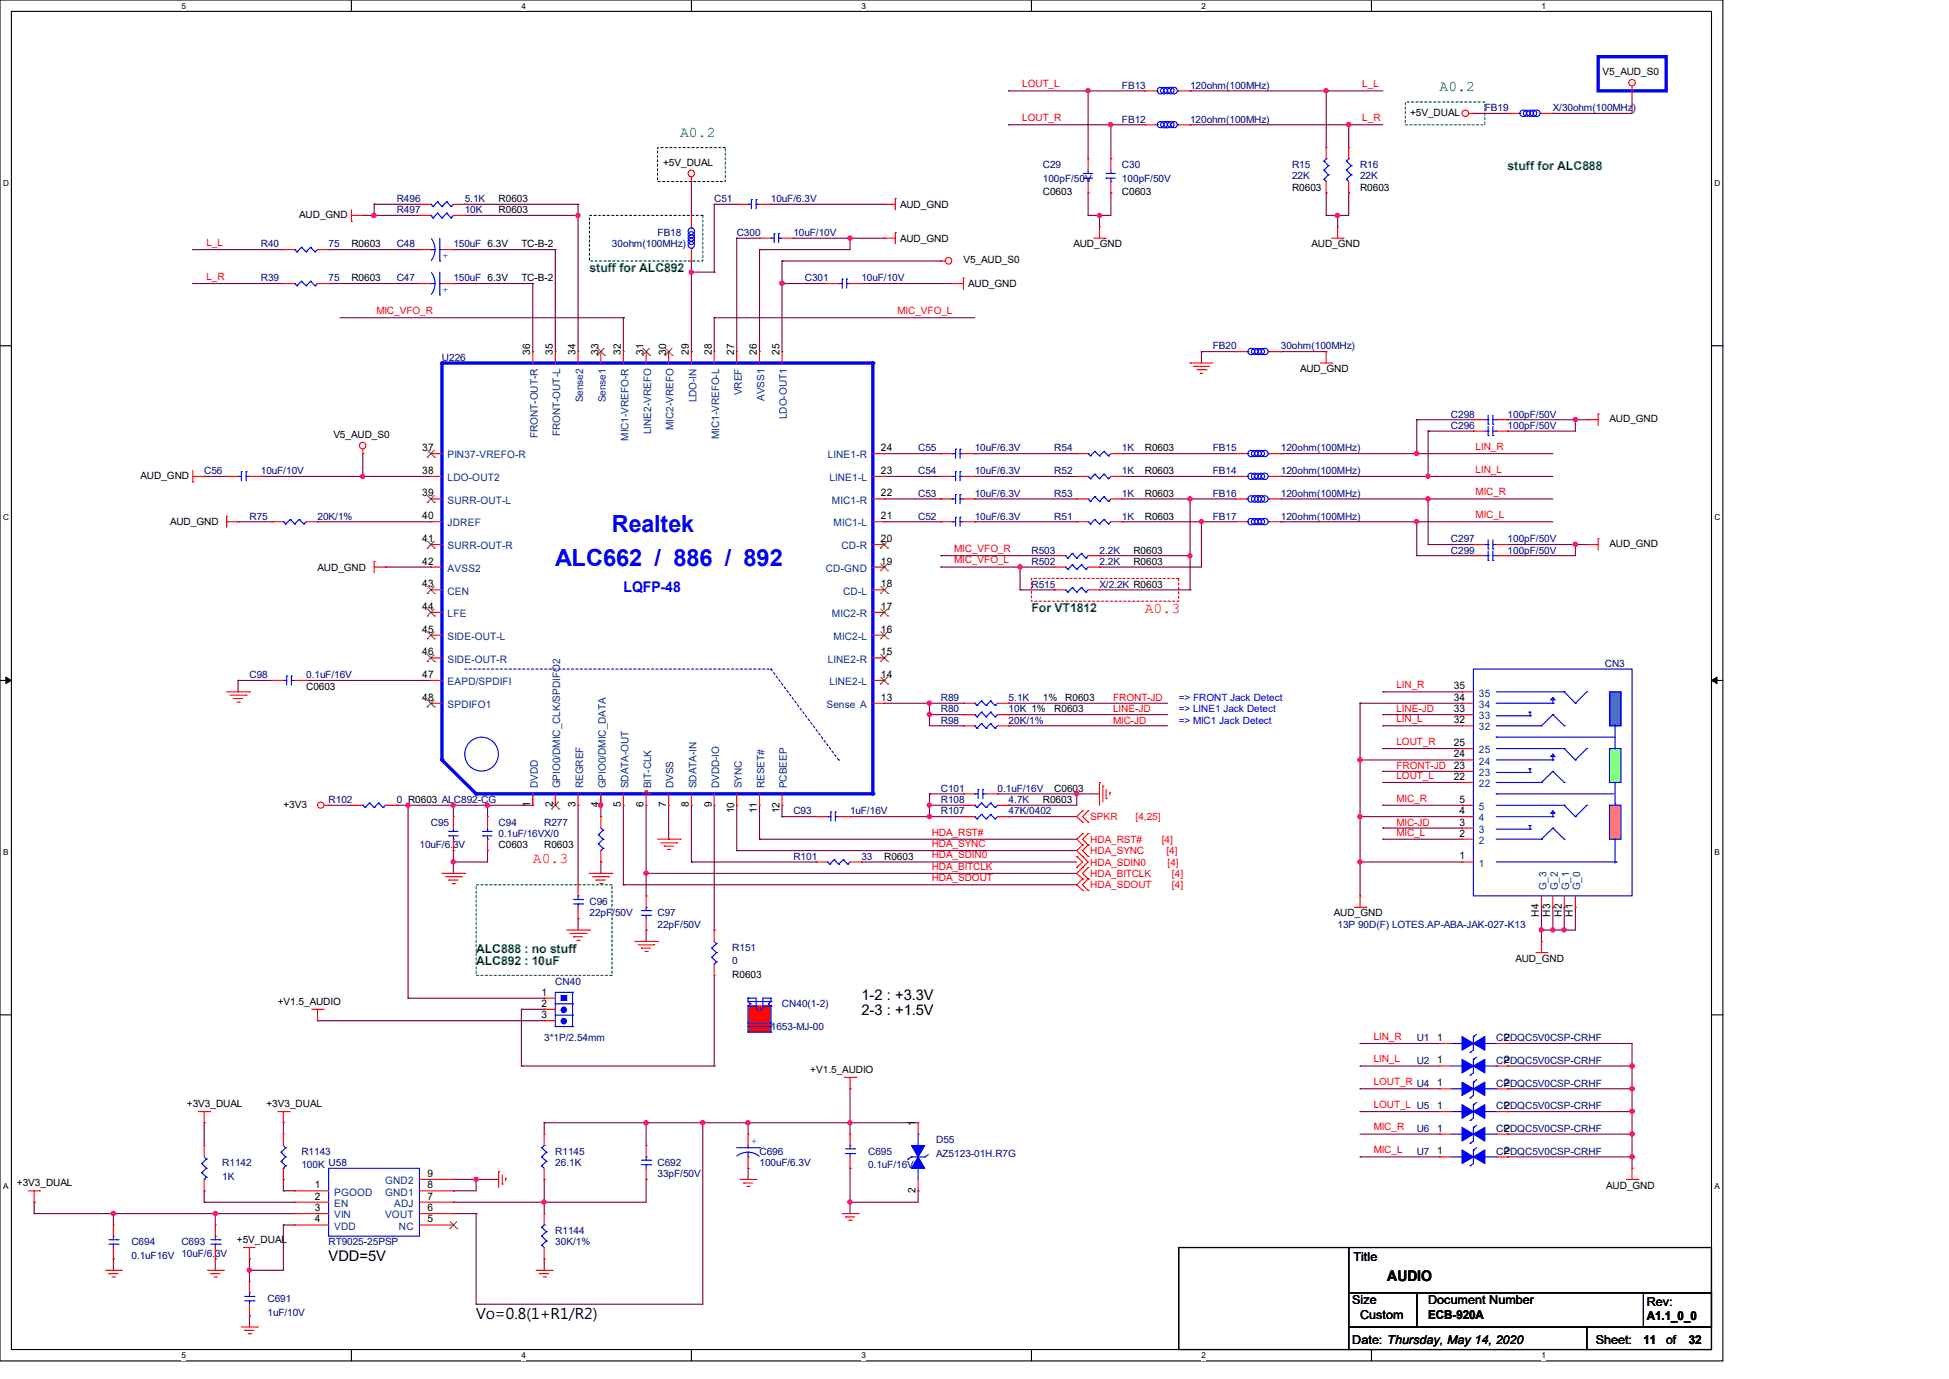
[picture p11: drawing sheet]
<svg xmlns="http://www.w3.org/2000/svg" width="297mm" height="210mm" viewBox="0 0 297 210" stroke-linecap="round" stroke-linejoin="round" font-family="sans-serif">
<defs><g id="words">
<g font-size="3.6" fill="#00f">
<text x="93.3" y="81">Realtek</text>
<text x="84.6" y="86.2">ALC662 / 886 / 892</text>
</g>
<g font-size="2.2" fill="#008000">
<text x="219.4" y="13.9">A0.2</text>
<text x="103.6" y="20.8">A0.2</text>
</g>
<text font-size="2.2" fill="#00f" x="95" y="90.2">LQFP-48</text>
<g font-size="2.2" fill="#f00">
<text x="174.5" y="93.4">A0.3</text>
<text x="81.2" y="131.4">A0.3</text>
</g>
<g font-size="2.2">
<text x="131.3" y="152.3">1-2 : +3.3V</text>
<text x="131.3" y="154.6">2-3 : +1.5V</text>
<text x="50.1" y="192">VDD=5V</text>
<text x="211.4" y="195">AUDIO</text>
<text x="72.6" y="200.9">Vo=0.8(1+R1/R2)</text>
</g>
<g font-size="1.9" fill="#008000">
<text x="229.7" y="25.9">stuff for ALC888</text>
<text x="89.8" y="41.4">stuff for ALC892</text>
<text x="157.2" y="93.3">For VT1812</text>
<text x="72.6" y="145.1">ALC888 : no stuff</text>
<text x="72.6" y="147">ALC892 : 10uF</text>
</g>
<g font-size="1.9">
<text x="206.2" y="192">Title</text>
<text x="206.1" y="198.6">Size</text>
<text x="207.3" y="200.8">Custom</text>
<text x="217.6" y="200.8">ECB-920A</text>
<text x="217.6" y="198.6">Document Number</text>
<text x="250.9" y="201">A1.1_0_0</text>
<text x="251" y="199">Rev:</text>
<text x="206.1" y="204.6">Date: Thursday, May 14, 2020</text>
<text x="243.2" y="204.6">Sheet:</text>
<text x="250.4" y="204.6">11</text>
<text x="253.9" y="204.6">of</text>
<text x="257.3" y="204.6">32</text>
</g>
<g font-size="1.6">
<text x="80.8" y="54.1" transform="rotate(-90 80.8 54.1)">36</text>
<text x="84.2" y="54.1" transform="rotate(-90 84.2 54.1)">35</text>
<text x="87.7" y="54.1" transform="rotate(-90 87.7 54.1)">34</text>
<text x="91.2" y="54.1" transform="rotate(-90 91.2 54.1)">33</text>
<text x="94.6" y="54.1" transform="rotate(-90 94.6 54.1)">32</text>
<text x="98.1" y="54.1" transform="rotate(-90 98.1 54.1)">31</text>
<text x="101.5" y="54.1" transform="rotate(-90 101.5 54.1)">30</text>
<text x="105" y="54.1" transform="rotate(-90 105 54.1)">29</text>
<text x="108.5" y="54.1" transform="rotate(-90 108.5 54.1)">28</text>
<text x="111.9" y="54.1" transform="rotate(-90 111.9 54.1)">27</text>
<text x="115.4" y="54.1" transform="rotate(-90 115.4 54.1)">26</text>
<text x="118.8" y="54.1" transform="rotate(-90 118.8 54.1)">25</text>
<text x="64.3" y="68.7">37</text>
<text x="134.2" y="68.7">24</text>
<text x="64.3" y="72.2">38</text>
<text x="64.3" y="75.6">39</text>
<text x="134.2" y="75.6">22</text>
<text x="134.2" y="72.2">23</text>
<text x="64.3" y="79.1">40</text>
<text x="64.3" y="82.5">41</text>
<text x="134.2" y="82.5">20</text>
<text x="134.2" y="79.1">21</text>
<text x="64.3" y="86">42</text>
<text x="64.3" y="89.4">43</text>
<text x="134.2" y="89.4">18</text>
<text x="134.2" y="86">19</text>
<text x="64.3" y="92.9">44</text>
<text x="134.2" y="92.9">17</text>
<text x="64.3" y="96.3">45</text>
<text x="64.3" y="99.8">46</text>
<text x="134.2" y="99.8">15</text>
<text x="134.2" y="96.3">16</text>
<text x="64.3" y="103.2">47</text>
<text x="64.3" y="106.7">48</text>
<text x="134.2" y="106.7">13</text>
<text x="134.2" y="103.2">14</text>
<text x="221.5" y="106.7">34</text>
<text x="221.5" y="105">35</text>
<text x="221.5" y="113.6">25</text>
<text x="221.5" y="110.1">32</text>
<text x="221.5" y="108.5">33</text>
<text x="221.5" y="118.8">22</text>
<text x="221.5" y="117.1">23</text>
<text x="221.5" y="115.4">24</text>
<text x="80.8" y="123" transform="rotate(-90 80.8 123)">1</text>
<text x="84.2" y="123" transform="rotate(-90 84.2 123)">2</text>
<text x="87.7" y="123" transform="rotate(-90 87.7 123)">3</text>
<text x="91.2" y="123" transform="rotate(-90 91.2 123)">4</text>
<text x="94.6" y="123" transform="rotate(-90 94.6 123)">5</text>
<text x="98.1" y="123" transform="rotate(-90 98.1 123)">6</text>
<text x="101.5" y="123" transform="rotate(-90 101.5 123)">7</text>
<text x="105" y="123" transform="rotate(-90 105 123)">8</text>
<text x="108.5" y="123" transform="rotate(-90 108.5 123)">9</text>
<text x="111.9" y="123.8" transform="rotate(-90 111.9 123.8)">10</text>
<text x="115.4" y="123.8" transform="rotate(-90 115.4 123.8)">11</text>
<text x="118.8" y="123.8" transform="rotate(-90 118.8 123.8)">12</text>
<text x="222.4" y="125.7">3</text>
<text x="222.4" y="124">4</text>
<text x="222.4" y="122.3">5</text>
<text x="222.4" y="130.9">1</text>
<text x="222.4" y="127.4">2</text>
<text x="234.5" y="139.6" transform="rotate(-90 234.5 139.6)">H4</text>
<text x="236.3" y="139.6" transform="rotate(-90 236.3 139.6)">H3</text>
<text x="238" y="139.6" transform="rotate(-90 238 139.6)">H2</text>
<text x="239.7" y="139.6" transform="rotate(-90 239.7 139.6)">H1</text>
<text x="82.5" y="151.6">1</text>
<text x="82.5" y="153.3">2</text>
<text x="82.5" y="155.1">3</text>
<text x="219" y="162">1</text>
<text x="219" y="158.5">1</text>
<text x="229.2" y="162">2</text>
<text x="229.2" y="158.5">2</text>
<text x="219" y="165.4">1</text>
<text x="229.2" y="165.4">2</text>
<text x="139.5" y="171.5" transform="rotate(-90 139.5 171.5)">1</text>
<text x="219" y="172.3">1</text>
<text x="219" y="168.9">1</text>
<text x="229.2" y="172.3">2</text>
<text x="229.2" y="168.9">2</text>
<text x="65.2" y="179.2">9</text>
<text x="219" y="175.8">1</text>
<text x="229.2" y="175.8">2</text>
<text x="48" y="181">1</text>
<text x="48" y="182.7">2</text>
<text x="48" y="184.4">3</text>
<text x="65.2" y="181">8</text>
<text x="65.2" y="182.7">7</text>
<text x="65.2" y="184.4">6</text>
<text x="139.5" y="181.7" transform="rotate(-90 139.5 181.7)">2</text>
<text x="48" y="186.2">4</text>
<text x="65.2" y="186.2">5</text>
</g>
<g font-size="1.6" fill="#004080">
<text x="88.9" y="61.3" transform="rotate(-90 88.9 61.3)">Sense2</text>
<text x="92.3" y="61.3" transform="rotate(-90 92.3 61.3)">Sense1</text>
<text x="102.7" y="65.5" transform="rotate(-90 102.7 65.5)">MIC2-VREFO</text>
<text x="106.1" y="61.3" transform="rotate(-90 106.1 61.3)">LDO-IN</text>
<text x="113" y="60.2" transform="rotate(-90 113 60.2)">VREF</text>
<text x="116.5" y="61" transform="rotate(-90 116.5 61)">AVSS1</text>
<text x="119.9" y="63.8" transform="rotate(-90 119.9 63.8)">LDO-OUT1</text>
<text x="68.2" y="69.8">PIN37-VREFO-R</text>
<text x="82" y="66.7" transform="rotate(-90 82 66.7)">FRONT-OUT-R</text>
<text x="85.4" y="66.5" transform="rotate(-90 85.4 66.5)">FRONT-OUT-L</text>
<text x="95.8" y="67.1" transform="rotate(-90 95.8 67.1)">MIC1-VREFO-R</text>
<text x="99.2" y="66.1" transform="rotate(-90 99.2 66.1)">LINE2-VREFO</text>
<text x="109.6" y="66.9" transform="rotate(-90 109.6 66.9)">MIC1-VREFO-L</text>
<text x="126.2" y="69.8">LINE1-R</text>
<text x="68.2" y="73.3">LDO-OUT2</text>
<text x="68.2" y="76.7">SURR-OUT-L</text>
<text x="126.4" y="73.3">LINE1-L</text>
<text x="126.8" y="76.7">MIC1-R</text>
<text x="68.2" y="80.2">JDREF</text>
<text x="68.2" y="83.6">SURR-OUT-R</text>
<text x="127" y="80.2">MIC1-L</text>
<text x="128.2" y="83.6">CD-R</text>
<text x="68.2" y="87.1">AVSS2</text>
<text x="125.9" y="87.1">CD-GND</text>
<text x="68.2" y="90.5">CEN</text>
<text x="68.2" y="94">LFE</text>
<text x="126.8" y="94">MIC2-R</text>
<text x="128.5" y="90.5">CD-L</text>
<text x="68.2" y="97.4">SIDE-OUT-L</text>
<text x="68.2" y="100.9">SIDE-OUT-R</text>
<text x="126.2" y="100.9">LINE2-R</text>
<text x="127" y="97.4">MIC2-L</text>
<text x="68.2" y="104.3">EAPD/SPDIFI</text>
<text x="68.2" y="107.8">SPDIFO1</text>
<text x="125.9" y="107.8">Sense A</text>
<text x="126.4" y="104.3">LINE2-L</text>
<text x="225.4" y="107.8">34</text>
<text x="225.4" y="106.1">35</text>
<text x="225.4" y="111.2">32</text>
<text x="225.4" y="109.6">33</text>
<text x="225.4" y="119.9">22</text>
<text x="225.4" y="118.2">23</text>
<text x="225.4" y="116.5">24</text>
<text x="225.4" y="114.7">25</text>
<text x="82" y="120.1" transform="rotate(-90 82 120.1)">DVDD</text>
<text x="85.4" y="120.1" transform="rotate(-90 85.4 120.1)">GPIO0/DMIC_CLK/SPDIFO2</text>
<text x="88.9" y="120.1" transform="rotate(-90 88.9 120.1)">REGREF</text>
<text x="92.3" y="120.1" transform="rotate(-90 92.3 120.1)">GPIO0/DMIC_DATA</text>
<text x="95.8" y="120.1" transform="rotate(-90 95.8 120.1)">SDATA-OUT</text>
<text x="99.2" y="120.1" transform="rotate(-90 99.2 120.1)">BIT-CLK</text>
<text x="102.7" y="120.1" transform="rotate(-90 102.7 120.1)">DVSS</text>
<text x="106.1" y="120.1" transform="rotate(-90 106.1 120.1)">SDATA-IN</text>
<text x="109.6" y="120.1" transform="rotate(-90 109.6 120.1)">DVDD-IO</text>
<text x="113" y="120.1" transform="rotate(-90 113 120.1)">SYNC</text>
<text x="116.5" y="120.1" transform="rotate(-90 116.5 120.1)">RESET#</text>
<text x="119.9" y="120.1" transform="rotate(-90 119.9 120.1)">PCBEEP</text>
<text x="225.4" y="125.1">4</text>
<text x="225.4" y="123.4">5</text>
<text x="225.4" y="132">1</text>
<text x="225.4" y="128.5">2</text>
<text x="225.4" y="126.8">3</text>
<text x="235.7" y="135.6" transform="rotate(-90 235.7 135.6)">G_3</text>
<text x="237.4" y="135.6" transform="rotate(-90 237.4 135.6)">G_2</text>
<text x="239.1" y="135.6" transform="rotate(-90 239.1 135.6)">G_1</text>
<text x="240.8" y="135.6" transform="rotate(-90 240.8 135.6)">G_0</text>
<text x="50.9" y="182.1">PGOOD</text>
<text x="50.9" y="183.8">EN</text>
<text x="50.9" y="185.5">VIN</text>
<text x="58.7" y="180.3">GND2</text>
<text x="58.7" y="182.1">GND1</text>
<text x="58.7" y="185.5">VOUT</text>
<text x="60.1" y="183.8">ADJ</text>
<text x="50.9" y="187.3">VDD</text>
<text x="60.8" y="187.3">NC</text>
</g>
<g font-size="1.5">
<text x="244.2" y="11.4">V5_AUD_S0</text>
<text x="214.9" y="17.7">+5V_DUAL</text>
<text x="101" y="25.2">+5V_DUAL</text>
<text x="158.9" y="29.7">C0603</text>
<text x="171" y="29.7">C0603</text>
<text x="196.9" y="29">R0603</text>
<text x="207.3" y="29">R0603</text>
<text x="45.6" y="33.2">AUD_GND</text>
<text x="76" y="30.8">R0603</text>
<text x="76" y="32.5">R0603</text>
<text x="137.2" y="31.6">AUD_GND</text>
<text x="53.6" y="37.7">R0603</text>
<text x="79.5" y="37.7">TC-B-2</text>
<text x="137.2" y="36.8">AUD_GND</text>
<text x="146.8" y="40.1">V5_AUD_S0</text>
<text x="163.6" y="37.7">AUD_GND</text>
<text x="199.9" y="37.7">AUD_GND</text>
<text x="53.6" y="42.8">R0603</text>
<text x="79.5" y="42.8">TC-B-2</text>
<text x="147.5" y="43.7">AUD_GND</text>
<text x="198.1" y="56.7">AUD_GND</text>
<text x="245.3" y="64.3">AUD_GND</text>
<text x="50.8" y="66.7">V5_AUD_S0</text>
<text x="174.5" y="68.7">R0603</text>
<text x="21.4" y="72.9">AUD_GND</text>
<text x="174.5" y="72.2">R0603</text>
<text x="174.5" y="75.7">R0603</text>
<text x="25.9" y="80">AUD_GND</text>
<text x="174.5" y="79.1">R0603</text>
<text x="245.3" y="83.3">AUD_GND</text>
<text x="48.4" y="86.9">AUD_GND</text>
<text x="172.7" y="86">R0603</text>
<text x="172.7" y="84.3">R0603</text>
<text x="46.7" y="105">C0603</text>
<text x="158.9" y="106.8">1%</text>
<text x="162.3" y="106.8">R0603</text>
<text x="160.7" y="108.5">R0603</text>
<text x="43.2" y="123">+3V3</text>
<text x="158.9" y="122.3">R0603</text>
<text x="160.7" y="120.6">C0603</text>
<text x="76" y="129.2">C0603</text>
<text x="82.9" y="129.2">R0603</text>
<text x="134.7" y="130.9">R0603</text>
<text x="203.3" y="139.6">AUD_GND</text>
<text x="111.6" y="148.9">R0603</text>
<text x="230.9" y="146.5">AUD_GND</text>
<text x="42.3" y="153">+V1.5_AUDIO</text>
<text x="123.5" y="163.4">+V1.5_AUDIO</text>
<text x="28.5" y="168.6">+3V3_DUAL</text>
<text x="40.6" y="168.6">+3V3_DUAL</text>
<text x="2.6" y="180.7">+3V3_DUAL</text>
<text x="244.8" y="181">AUD_GND</text>
<text x="36.1" y="189.3">+5V_DUAL</text>
</g>
<g font-size="1.5" fill="#f00">
<text x="155.8" y="13.3">LOUT_L</text>
<text x="207.6" y="13.3">L_L</text>
<text x="155.8" y="18.5">LOUT_R</text>
<text x="207.6" y="18.5">L_R</text>
<text x="31.5" y="37.5">L_L</text>
<text x="31.5" y="42.6">L_R</text>
<text x="57.4" y="47.8">MIC_VFO_R</text>
<text x="136.8" y="47.8">MIC_VFO_L</text>
<text x="224.9" y="68.5">LIN_R</text>
<text x="224.9" y="72">LIN_L</text>
<text x="224.9" y="75.4">MIC_R</text>
<text x="224.9" y="78.9">MIC_L</text>
<text x="145.4" y="84.1">MIC_VFO_R</text>
<text x="145.4" y="85.8">MIC_VFO_L</text>
<text x="169.6" y="106.8">FRONT-JD</text>
<text x="212.8" y="104.8">LIN_R</text>
<text x="169.6" y="108.5">LINE-JD</text>
<text x="169.6" y="110.2">MIC-JD</text>
<text x="212.8" y="108.5">LINE-JD</text>
<text x="212.8" y="110">LIN_L</text>
<text x="212.8" y="113.5">LOUT_R</text>
<text x="212.8" y="117.1">FRONT-JD</text>
<text x="212.8" y="118.6">LOUT_L</text>
<text x="166.2" y="124.9">SPKR</text>
<text x="173.1" y="124.9">[4,25]</text>
<text x="212.8" y="125.8">MIC-JD</text>
<text x="212.8" y="122.1">MIC_R</text>
<text x="142" y="127.3">HDA_RST#</text>
<text x="142" y="129">HDA_SYNC</text>
<text x="142" y="130.7">HDA_SDIN0</text>
<text x="166.2" y="130.1">HDA_SYNC</text>
<text x="166.2" y="128.4">HDA_RST#</text>
<text x="166.2" y="131.8">HDA_SDIN0</text>
<text x="177" y="128.4">[4]</text>
<text x="177.8" y="130.1">[4]</text>
<text x="177.9" y="131.8">[4]</text>
<text x="212.8" y="127.3">MIC_L</text>
<text x="142" y="132.5">HDA_BITCLK</text>
<text x="142" y="134.2">HDA_SDOUT</text>
<text x="166.2" y="135.3">HDA_SDOUT</text>
<text x="166.2" y="133.5">HDA_BITCLK</text>
<text x="178.6" y="135.3">[4]</text>
<text x="178.6" y="133.5">[4]</text>
<text x="209.3" y="158.4">LIN_R</text>
<text x="209.3" y="161.8">LIN_L</text>
<text x="209.3" y="165.3">LOUT_R U4</text>
<text x="209.3" y="168.7">LOUT_L U5</text>
<text x="209.3" y="172.2">MIC_R</text>
<text x="209.3" y="175.6">MIC_L</text>
</g>
<g font-size="1.5" fill="#000080">
<text x="171" y="13.5">FB13</text>
<text x="181.4" y="13.5">120ohm(100MHz)</text>
<text x="226.3" y="16.9">FB19</text>
<text x="236.6" y="16.9">X/30ohm(100MHz)</text>
<text x="171" y="18.7">FB12</text>
<text x="181.4" y="18.7">120ohm(100MHz)</text>
<text x="158.9" y="25.6">C29</text>
<text x="158.9" y="27.6">100pF/50V</text>
<text x="171" y="25.6">C30</text>
<text x="171" y="27.6">100pF/50V</text>
<text x="196.9" y="25.6">R15</text>
<text x="196.9" y="27.3">22K</text>
<text x="207.3" y="25.6">R16</text>
<text x="207.3" y="27.3">22K</text>
<text x="60.5" y="30.8">R496</text>
<text x="60.5" y="32.5">R497</text>
<text x="70.8" y="30.8">5.1K</text>
<text x="70.8" y="32.5">10K</text>
<text x="100.2" y="35.9">FB18</text>
<text x="108.8" y="30.8">C51</text>
<text x="112.3" y="35.9">C300</text>
<text x="117.5" y="30.8">10uF/6.3V</text>
<text x="120.9" y="35.9">10uF/10V</text>
<text x="39.8" y="37.7">R40</text>
<text x="50.1" y="37.7">75</text>
<text x="60.5" y="37.7">C48</text>
<text x="69.1" y="37.7">150uF 6.3V</text>
<text x="93.3" y="37.7">30ohm(100MHz)</text>
<text x="39.8" y="42.8">R39</text>
<text x="50.1" y="42.8">75</text>
<text x="60.5" y="42.8">C47</text>
<text x="69.1" y="42.8">150uF 6.3V</text>
<text x="122.6" y="42.8">C301</text>
<text x="131.3" y="42.8">10uF/10V</text>
<text x="184.8" y="53.2">FB20</text>
<text x="195.2" y="53.2">30ohm(100MHz)</text>
<text x="67.4" y="54.9">U226</text>
<text x="221.1" y="63.6">C298</text>
<text x="221.1" y="65.3">C296</text>
<text x="229.7" y="63.6">100pF/50V</text>
<text x="229.7" y="65.3">100pF/50V</text>
<text x="139.9" y="68.7">C55</text>
<text x="148.5" y="68.7">10uF/6.3V</text>
<text x="160.7" y="68.7">R54</text>
<text x="171" y="68.7">1K</text>
<text x="184.8" y="68.7">FB15</text>
<text x="195.2" y="68.7">120ohm(100MHz)</text>
<text x="31.1" y="72.2">C56</text>
<text x="39.8" y="72.2">10uF/10V</text>
<text x="139.9" y="75.7">C53</text>
<text x="139.9" y="72.2">C54</text>
<text x="148.5" y="75.7">10uF/6.3V</text>
<text x="148.5" y="72.2">10uF/6.3V</text>
<text x="160.7" y="72.2">R52</text>
<text x="160.7" y="75.7">R53</text>
<text x="171" y="72.2">1K</text>
<text x="171" y="75.7">1K</text>
<text x="184.8" y="75.7">FB16</text>
<text x="184.8" y="72.2">FB14</text>
<text x="195.2" y="75.7">120ohm(100MHz)</text>
<text x="195.2" y="72.2">120ohm(100MHz)</text>
<text x="38" y="79.1">R75</text>
<text x="48.4" y="79.1">20K/1%</text>
<text x="139.9" y="79.1">C52</text>
<text x="148.5" y="79.1">10uF/6.3V</text>
<text x="160.7" y="79.1">R51</text>
<text x="171" y="79.1">1K</text>
<text x="184.8" y="79.1">FB17</text>
<text x="195.2" y="79.1">120ohm(100MHz)</text>
<text x="221.1" y="82.6">C297</text>
<text x="229.7" y="82.6">100pF/50V</text>
<text x="157.2" y="89.5">R515</text>
<text x="157.2" y="86">R502</text>
<text x="157.2" y="84.3">R503</text>
<text x="167.6" y="89.5">X/2.2K R0603</text>
<text x="167.6" y="86">2.2K</text>
<text x="167.6" y="84.3">2.2K</text>
<text x="221.1" y="84.3">C299</text>
<text x="229.7" y="84.3">100pF/50V</text>
<text x="244.6" y="101.6">CN3</text>
<text x="38" y="103.3">C98</text>
<text x="46.7" y="103.3">0.1uF/16V</text>
<text x="143.4" y="106.8">R89</text>
<text x="153.7" y="106.8">5.1K</text>
<text x="143.4" y="110.2">R98</text>
<text x="143.4" y="108.5">R80</text>
<text x="153.7" y="110.2">20K/1%</text>
<text x="153.7" y="108.5">10K 1%</text>
<text x="50.1" y="122.3">R102</text>
<text x="60.5" y="122.3">0 R0603 ALC892-CG</text>
<text x="65.7" y="125.8">C95</text>
<text x="76" y="125.8">C94</text>
<text x="82.9" y="125.8">R277</text>
<text x="120.9" y="124">C93</text>
<text x="129.5" y="124">1uF/16V</text>
<text x="143.4" y="122.3">R108</text>
<text x="143.4" y="120.6">C101</text>
<text x="143.4" y="124">R107</text>
<text x="152" y="120.6">0.1uF/16V</text>
<text x="153.7" y="122.3">4.7K</text>
<text x="153.7" y="124">47K/0402</text>
<text x="63.9" y="129.2">10uF/6.3V</text>
<text x="76" y="127.5">0.1uF/16VX/0</text>
<text x="120.9" y="130.9">R101</text>
<text x="131.3" y="130.9">33</text>
<text x="89.8" y="137.8">C96</text>
<text x="89.8" y="139.6">22pF/50V</text>
<text x="100.2" y="139.6">C97</text>
<text x="100.2" y="141.3">22pF/50V</text>
<text x="203.8" y="141.3">13P 90D(F) LOTES.AP-ABA-JAK-027-K13</text>
<text x="84.6" y="149.9">CN40</text>
<text x="111.6" y="144.8">R151</text>
<text x="111.6" y="146.9">0</text>
<text x="119.2" y="153.4">CN40(1-2)</text>
<text x="82.9" y="158.6">3*1P/2.54mm</text>
<text x="117.5" y="156.8">1653-MJ-00</text>
<text x="215.9" y="158.6">U1</text>
<text x="228" y="158.6">CPDQC5V0CSP-CRHF</text>
<text x="215.9" y="162.1">U2</text>
<text x="228" y="162.1">CPDQC5V0CSP-CRHF</text>
<text x="228" y="165.5">CPDQC5V0CSP-CRHF</text>
<text x="215.9" y="172.4">U6</text>
<text x="228" y="172.4">CPDQC5V0CSP-CRHF</text>
<text x="228" y="169">CPDQC5V0CSP-CRHF</text>
<text x="33.9" y="177.6">R1142</text>
<text x="33.9" y="179.7">1K</text>
<text x="45.9" y="175.9">R1143</text>
<text x="45.9" y="177.9">100K U58</text>
<text x="84.6" y="175.9">R1145</text>
<text x="84.6" y="177.6">26.1K</text>
<text x="100.2" y="177.6">C692</text>
<text x="100.2" y="179.3">33pF/50V</text>
<text x="115.7" y="175.9">C696</text>
<text x="115.7" y="177.6">100uF/6.3V</text>
<text x="132.3" y="175.9">C695</text>
<text x="132.3" y="177.9">0.1uF/16V</text>
<text x="142.7" y="174.1">D55</text>
<text x="142.7" y="176.2">AZ5123-01H.R7G</text>
<text x="215.9" y="175.9">U7</text>
<text x="228" y="175.9">CPDQC5V0CSP-CRHF</text>
<text x="20" y="189.7">C694</text>
<text x="20" y="191.7">0.1uF16V 10uF/6.3V</text>
<text x="27.6" y="189.7">C693</text>
<text x="50.1" y="189.7">RT9025-25PSP</text>
<text x="84.6" y="188">R1144</text>
<text x="84.6" y="189.7">30K/1%</text>
<text x="40.8" y="198.3">C691</text>
<text x="40.8" y="200.4">1uF/10V</text>
</g>
<g font-size="1.5" fill="#00f">
<text x="67.4" y="38.5" transform="rotate(90 67.4 38.5)">+</text>
<text x="67.4" y="43.7" transform="rotate(90 67.4 43.7)">+</text>
<text x="179.6" y="106.8">=&gt; FRONT Jack Detect</text>
<text x="179.6" y="108.5">=&gt; LINE1 Jack Detect</text>
<text x="179.6" y="110.2">=&gt; MIC1 Jack Detect</text>
<text x="114.5" y="174.3">+</text>
</g>
<g font-size="1.3">
<text x="27.6" y="1.4">5</text>
<text x="79.5" y="1.4">4</text>
<text x="131.3" y="1.4">3</text>
<text x="183.1" y="1.4">2</text>
<text x="234.9" y="1.4">1</text>
<text x=".5" y="28.3">D</text>
<text x="261.3" y="28.3">D</text>
<text x=".5" y="79.2">C</text>
<text x="261.3" y="79.2">C</text>
<text x=".5" y="130.2">B</text>
<text x="261.3" y="130.2">B</text>
<text x=".5" y="181.1">A</text>
<text x="261.3" y="181.1">A</text>
<text x="27.6" y="206.9">5</text>
<text x="79.5" y="206.9">4</text>
<text x="131.3" y="206.9">3</text>
<text x="183.1" y="206.9">2</text>
<text x="234.9" y="206.9">1</text>
</g>
</g></defs>
<path d="M0 0h262.6v207.3h-262.6zM1.7 1.7h259.1v203.8h-259.1z" fill="none" stroke="#000" stroke-width=".17"/>
<g fill="#fff">
<path d="M27.6 .2h.7v1.4h-.7z"/>
<path d="M27.6 205.7h.7v1.4h-.7z"/>
</g>
<path d="M53.6 0v1.7M53.6 205.5v1.8" fill="none" stroke="#000" stroke-width=".17"/>
<g fill="#fff">
<path d="M79.5 .2h.6v1.4h-.6z"/>
<path d="M79.5 205.7h.6v1.4h-.6z"/>
</g>
<path d="M105.4 0v1.7M105.4 205.5v1.8" fill="none" stroke="#000" stroke-width=".17"/>
<g fill="#fff">
<path d="M131.3 .2h.7v1.4h-.7z"/>
<path d="M131.3 205.7h.7v1.4h-.7z"/>
</g>
<path d="M157.2 0v1.7M157.2 205.5v1.8" fill="none" stroke="#000" stroke-width=".17"/>
<g fill="#fff">
<path d="M183.1 .2h.7v1.4h-.7z"/>
<path d="M183.1 205.7h.7v1.4h-.7z"/>
</g>
<path d="M209 0v1.7M209 205.5v1.8" fill="none" stroke="#000" stroke-width=".17"/>
<g fill="#fff">
<path d="M234.9 .2h.7v1.4h-.7z"/>
<path d="M234.9 205.7h.7v1.4h-.7z"/>
<path d="M.5 27.2h.9v1.4h-.9z"/>
<path d="M261.3 27.2h.9v1.4h-.9z"/>
<path d="M.5 78.1h.9v1.4h-.9z"/>
<path d="M261.3 78.1h.9v1.4h-.9z"/>
</g>
<path d="M0 52.7h1.7M260.8 52.7h1.8" fill="none" stroke="#000" stroke-width=".17"/>
<g fill="#fff">
<path d="M.5 129.1h.8v1.4h-.8z"/>
<path d="M261.3 129.1h.8v1.4h-.8z"/>
</g>
<path d="M0 103.6h1.7M260.8 103.6h1.8" fill="none" stroke="#000" stroke-width=".17"/>
<path d="M.9 103.1l.8 .5-.8 .5zM260.8 103.6l.9-.5v1z" fill="#000" stroke="#000" stroke-width=".15"/>
<g fill="#fff">
<path d="M.5 180h.8v1.4h-.8z"/>
<path d="M261.3 180h.8v1.4h-.8z"/>
</g>
<path d="M0 154.6h1.7M260.8 154.6h1.8M179.6 190h25.9v15.5h-25.9zM205.5 196.9h10.4v5.2h-10.4zM205.5 190h55.3v6.9h-55.3zM215.9 196.9h44.9v5.2h-44.9zM250.4 196.9h10.4v5.2h-10.4zM205.5 202.1h36.3v3.4h-36.3zM241.8 202.1h19v3.4h-19z" fill="none" stroke="#000" stroke-width=".17"/>
<path d="M243.5 8.6h10.4v5.2h-10.4zM67.4 55.3v60.4" fill="none" stroke="#00f" stroke-width=".51"/>
<path d="M214.2 15.5h12.1v3.5h-12.1zM89.8 32.8h17.3v7h-17.3zM100.2 22.5h10.3v5.1h-10.3zM72.6 134.7h20.7v13.8h-20.7z" fill="none" stroke="#008000" stroke-width=".17" stroke-dasharray=".3"/>
<path d="M245.3 105.4h1.7v5.1h-1.7z" fill-rule="evenodd" fill="#0080ff" stroke="#0080ff" stroke-width=".17"/>
<path d="M245.3 114h1.7v5.2h-1.7z" fill-rule="evenodd" fill="#80ff80" stroke="#80ff80" stroke-width=".17"/>
<path d="M245.3 122.6h1.7v5.2h-1.7z" fill-rule="evenodd" fill="#ff8080" stroke="#ff8080" stroke-width=".17"/>
<path d="M70.8 101.9h46.7M117.5 101.9h.1M117.5 101.9l10.3 13.8M127.8 115.7h.1" fill="none" stroke="#00f" stroke-width=".17" stroke-dasharray=".3"/>
<path d="M114 153.2h3.5v4h-3.5z" fill-rule="evenodd" fill="#f00" stroke="#f00" stroke-width=".17"/>
<path d="M157.2 88.1h22.4v3.5h-22.4z" fill="none" stroke="#f00" stroke-width=".17" stroke-dasharray=".3"/>
<g fill="none" stroke="#800040" stroke-width=".17">
<path d="M153.7 13.8h.1M153.7 19h.1M153.7 13.8h20.8M153.7 19h20.8M165.8 13.8h.1M165.8 13.8v10.4M169.3 19h.1M169.3 19v5.2M181.4 19h.1M181.4 13.8h.1M181.4 13.8h29.3M181.4 19h29.3"/>
<path d="M202.1 13.8h.1M202.1 13.8v8.7M205.5 19h.1M205.5 19v3.5M224.5 17.3h.1M224.5 17.3h5.2M236.6 17.3h.1M248.7 13.8h.1M248.7 13.8v3.5h-12.1M29.4 38h.1M29.4 38h13.8M50.1 38h.1"/>
<path d="M50.1 38h13.8M55.3 32.8h.1M55.3 32.8h8.6M57 32.8h.1M57 31.1h.1M57 31.1h6.9M57 31.1v1.7M69.1 38h.1M69.1 38h15.5M70.8 31.1h.1M70.8 32.8h.1M70.8 32.8h17.3"/>
<path d="M70.8 31.1h17.3M84.6 38h.1M84.6 38v15.6M88.1 32.8h.1M88.1 31.1h.1M88.1 31.1v22.5M105.4 32.8h.1M105.4 27.6v5.2M105.4 39.8v13.8M108.8 31.1h.1M108.8 31.1h3.5M108.8 31.1v10.3"/>
<path d="M112.3 36.3h.1M112.3 36.3v17.3M112.3 36.3h3.4M115.7 38h.1M115.7 38v15.6M117.5 31.1h.1M117.5 31.1h17.2M119.2 39.8h.1M119.2 39.8v13.8M119.2 39.8h24.2M120.9 36.3h.1M120.9 36.3h13.8"/>
<path d="M129.5 36.3h.1M129.5 36.3v1.7h-13.8M165.8 32.8h.1M165.8 29.4h.1M165.8 29.4v3.4M167.6 32.8h.1M167.6 32.8v1.7M169.3 29.4h.1M169.3 29.4v3.4h-3.5M202.1 29.4h.1M202.1 32.8h.1M202.1 29.4v3.4"/>
<path d="M203.8 32.8h.1M203.8 32.8v1.7M205.5 29.4h.1M205.5 29.4v3.4h-3.4M29.4 43.2h.1M29.4 43.2h13.8M50.1 43.2h.1M50.1 43.2h13.8M51.8 48.4h43.2M69.1 43.2h.1M69.1 43.2h12.1M81.2 43.2h.1"/>
<path d="M81.2 43.2v10.4M95 48.4h.1M95 48.4v5.2M105.4 41.4h.1M105.4 53.6h.1M105.4 41.4h3.4M108.8 48.4h.1M108.8 41.4h.1M108.8 48.4v5.2M108.8 48.4h39.7M119.2 43.2h.1M119.2 43.2h6.9"/>
<path d="M131.3 43.2h.1M131.3 43.2h13.8M183.1 53.6h.1M183.1 53.6h5.2M183.1 53.6v1.7M195.2 53.6h.1M195.2 53.6h6.9M31.1 72.6h.1M31.1 72.6h3.4M36.3 79.5h.1M36.3 79.5h5.1M39.8 72.6h.1"/>
<path d="M39.8 72.6h25.9M48.4 79.5h.1M48.4 79.5h17.3M55.3 69.1h.1M55.3 72.6h.1M55.3 69.1v3.5M134.7 72.6h8.7M134.7 79.5h8.7M134.7 69.1h8.7M134.7 76h8.7M143.4 69.1h.1M143.4 72.6h.1"/>
<path d="M143.4 76h.1M143.4 79.5h.1M148.5 69.1h.1M148.5 72.6h.1M148.5 76h.1M148.5 79.5h.1M148.5 72.6h15.6M148.5 79.5h15.6M148.5 69.1h15.6M148.5 76h15.6M171 72.6h.1M171 69.1h.1"/>
<path d="M171 79.5h.1M171 72.6h17.3M171 79.5h17.3M171 69.1h17.3M171 76h17.3M181.4 76h.1M181.4 76v13.8M183.1 79.5h.1M183.1 79.5v6.9h-15.5M195.2 72.6h.1M195.2 69.1h.1M195.2 79.5h.1"/>
<path d="M195.2 72.6h41.4M195.2 79.5h41.4M195.2 69.1h41.4M195.2 76h41.4M215.9 79.5h.1M215.9 63.9h.1M215.9 69.1h.1M215.9 63.9h8.6M215.9 63.9v5.2M215.9 79.5v5.1M217.6 65.7h.1M217.6 72.6h.1"/>
<path d="M217.6 76h.1M217.6 65.7h6.9M217.6 65.7v6.9M217.6 76v6.9M229.7 63.9h.1M229.7 65.7h.1M229.7 63.9h12.1M240.1 63.9h.1M240.1 63.9v1.8h-10.4M58.7 86.4h.1M58.7 86.4h7M143.4 84.6h.1"/>
<path d="M143.4 86.4h.1M143.4 86.4h17.3M143.4 84.6h17.3M155.4 86.4h.1M155.4 89.8h.1M155.4 86.4v3.4M155.4 89.8h5.3M160.7 89.8h.1M167.6 84.6h.1M167.6 86.4h.1M167.6 84.6h13.8M167.6 89.8h13.8"/>
<path d="M181.4 89.8h.1M181.4 84.6h.1M215.9 84.6h.1M215.9 84.6h8.6M217.6 82.9h.1M217.6 82.9h6.9M229.7 82.9h.1M229.7 84.6h.1M229.7 82.9h12.1M240.1 82.9h.1M240.1 82.9v1.7h-10.4M36.3 103.6h.1"/>
<path d="M36.3 103.6h5.1M36.3 103.6v1.8M46.7 103.6h.1M46.7 103.6h19M134.7 107.1h12.1M141.6 107.1h.1M141.6 108.8h.1M141.6 107.1v3.4h5.2M141.6 108.8h5.2M146.8 107.1h.1M146.8 110.5h.1M146.8 108.8h.1"/>
<path d="M153.7 107.1h.1M153.7 108.8h.1M153.7 110.5h.1M153.7 107.1h24.2M153.7 110.5h24.2M153.7 108.8h24.2M207.3 107.1h.1M207.3 115.7h.1M207.3 107.1h15.5M207.3 107.1v29.3M207.3 115.7h15.5M210.7 108.8h.1"/>
<path d="M210.7 117.5h.1M210.7 110.5h.1M210.7 105.4h.1M210.7 114h.1M210.7 119.2h.1M210.7 110.5h12.1M210.7 108.8h12.1M210.7 117.5h12.1M210.7 105.4h12.1M210.7 114h12.1M210.7 119.2h12.1M50.1 122.6h.1"/>
<path d="M50.1 122.6h3.5M60.5 122.6h.1M62.2 122.6h.1M62.2 122.6v29.4M69.1 122.6h.1M69.1 129.5h.1M69.1 131.3h.1M69.1 122.6v1.8M69.1 129.5v3.5M74.3 122.6h.1M74.3 129.5h.1M74.3 122.6v1.8"/>
<path d="M74.3 129.5v1.8h-5.2M81.2 120.9h.1M81.2 120.9v1.7h-20.7M88.1 139.9h.1M88.1 122.6h.1M88.1 122.6v12.1M88.1 139.9v1.7M89.8 120.9h1.8M91.6 131.3h.1M91.6 120.9h.1M91.6 122.6h.1M91.6 120.9v3.5"/>
<path d="M91.6 131.3v1.7M95 134.7h.1M95 134.7h69.1M95 122.6v12.1M98.5 133h.1M98.5 122.6v13.8M98.5 133h65.6M101.9 127.8h.1M101.9 122.6v5.2M105.4 131.3h.1M105.4 122.6v8.7M105.4 131.3h19"/>
<path d="M108.8 122.6v19M112.3 129.5h.1M112.3 129.5h51.8M112.3 122.6v6.9M115.7 127.8h.1M115.7 127.8h48.4M115.7 122.6v5.2M119.2 124.4h.1M119.2 124.4h5.2M119.2 122.6v1.8M129.5 124.4h.1M129.5 124.4h17.3"/>
<path d="M131.3 131.3h.1M131.3 131.3h32.8M141.6 120.9h.1M141.6 122.6h.1M141.6 124.4h.1M141.6 122.6h5.2M141.6 120.9v3.5M141.6 120.9h5.2M152 120.9h.1M152 120.9h15.6M153.7 122.6h.1M153.7 124.4h.1"/>
<path d="M153.7 124.4h10.4M164.1 120.9h.1M164.1 120.9v1.7h-10.4M207.3 131.3h.1M207.3 124.4h.1M207.3 124.4h15.5M207.3 131.3h15.5M210.7 126.1h.1M210.7 127.8h.1M210.7 122.6h.1M210.7 122.6h12.1M210.7 127.8h12.1"/>
<path d="M210.7 126.1h12.1M234.9 138.2h.1M234.9 138.2v5.2M236.6 138.2h.1M236.6 138.2v3.4M238.4 138.2h.1M238.4 138.2v3.4M240.1 138.2h.1M240.1 138.2v3.4h-5.2M48.4 155.4h.1M48.4 155.4h34.5M62.2 152h.1"/>
<path d="M62.2 152h20.7M79.5 153.7h.1M79.5 153.7v8.6M79.5 153.7h3.4M82.9 152h.1M82.9 153.7h.1M98.5 141.6h.1M98.5 141.6v1.8M108.8 141.6h.1M108.8 148.5v13.8M207.3 158.9h.1M207.3 158.9h12.1"/>
<path d="M229.7 158.9h.1M229.7 158.9h19v19M234.9 141.6h.1M236.6 141.6h.1M238.4 141.6h.1M31.1 171h.1M31.1 171v3.5M43.2 179.6h.1M43.2 171h.1M43.2 171v1.7M43.2 179.6v1.8M69.1 179.6h.1"/>
<path d="M69.1 179.6h6.9M72.6 179.6h.1M72.6 179.6v1.8h-3.5M79.5 162.3h.1M79.5 162.3h29.3M82.9 179.6h.1M82.9 171h.1M82.9 171h57M82.9 171v1.7M82.9 179.6v5.2M98.5 179.6h.1M98.5 171h.1"/>
<path d="M98.5 171v3.5M98.5 179.6v3.5h-29.4M107.1 171h.1M107.1 171v27.6h-34.5M108.8 162.3h.1M114 171h.1M114 177.9h.1M114 171v1.7M114 177.9v1.7M129.5 171h.1M129.5 177.9h.1M129.5 165.8h.1"/>
<path d="M129.5 165.8v6.9M129.5 177.9v6.9M207.3 162.3h.1M207.3 169.3h.1M207.3 165.8h.1M207.3 176.2h.1M207.3 162.3h12.1M207.3 169.3h12.1M207.3 165.8h12.1M207.3 176.2h12.1M207.3 172.7h12.1M219.4 172.7h.1"/>
<path d="M229.7 165.8h.1M229.7 162.3h.1M229.7 169.3h.1M229.7 172.7h.1M229.7 176.2h.1M229.7 162.3h19M229.7 169.3h19M229.7 165.8h19M229.7 176.2h19M229.7 172.7h19M248.7 162.3h.1M248.7 165.8h.1"/>
<path d="M248.7 169.3h.1M248.7 172.7h.1M248.7 176.2h.1M248.7 177.9h.1M5.2 184.8h.1M5.2 183.1h.1M5.2 184.8h39.7M5.2 183.1v1.7M17.3 184.8h.1M17.3 191.7h.1M17.3 184.8v1.8M17.3 191.7v1.8"/>
<path d="M31.1 183.1h.1M31.1 181.4h.1M31.1 183.1h13.8M31.1 181.4v1.7M32.8 191.7h.1M32.8 184.8h.1M32.8 184.8v1.8M32.8 191.7v1.8M38 191.7h.1M38 193.5h.1M38 191.7v3.5M43.2 186.6h.1"/>
<path d="M43.2 181.4h.1M43.2 186.6h1.7M43.2 186.6v6.9h-5.2M43.2 181.4h1.7M69.1 183.1h.1M69.1 181.4h.1M69.1 184.8h.1M69.1 184.8h3.5M72.6 184.8h.1M72.6 198.6h.1M72.6 184.8v13.8M82.9 183.1h.1"/>
<path d="M82.9 191.7h.1M82.9 191.7v1.8M129.5 183.1h.1M139.9 181.4h.1M139.9 181.4v1.7h-10.4M38 200.4h.1M38 200.4v1.7"/>
</g>
<g fill="#f0f" stroke="#f0f" stroke-width=".17">
<circle cx="55.3" cy="72.5" r=".32"/>
<circle cx="141.6" cy="124.4" r=".32"/>
<circle cx="141.6" cy="108.8" r=".32"/>
<circle cx="141.6" cy="107.1" r=".32"/>
<circle cx="119.2" cy="43.2" r=".33"/>
<circle cx="88.1" cy="32.8" r=".32"/>
<circle cx="69.1" cy="131.3" r=".32"/>
<circle cx="98.4" cy="133" r=".32"/>
<circle cx="129.5" cy="36.3" r=".32"/>
<circle cx="141.6" cy="122.6" r=".32"/>
<circle cx="164.1" cy="120.9" r=".32"/>
<circle cx="74.3" cy="122.6" r=".33"/>
<circle cx="69.1" cy="122.6" r=".32"/>
<circle cx="62.2" cy="122.6" r=".32"/>
<circle cx="240.1" cy="63.9" r=".33"/>
<circle cx="57" cy="32.8" r=".33"/>
<circle cx="203.8" cy="32.8" r=".33"/>
<circle cx="205.5" cy="19" r=".33"/>
<circle cx="202.1" cy="13.8" r=".32"/>
<circle cx="167.5" cy="32.8" r=".32"/>
<circle cx="165.8" cy="13.8" r=".32"/>
<circle cx="169.3" cy="19" r=".33"/>
<circle cx="217.6" cy="72.5" r=".32"/>
<circle cx="215.9" cy="69.1" r=".32"/>
<circle cx="155.4" cy="86.3" r=".32"/>
<circle cx="181.3" cy="84.6" r=".32"/>
<circle cx="181.3" cy="76" r=".32"/>
<circle cx="183.1" cy="79.4" r=".32"/>
<circle cx="217.6" cy="76" r=".32"/>
<circle cx="240.1" cy="82.9" r=".33"/>
<circle cx="215.9" cy="79.4" r=".32"/>
<circle cx="234.9" cy="141.6" r=".32"/>
<circle cx="236.6" cy="141.6" r=".32"/>
<circle cx="238.3" cy="141.6" r=".33"/>
<circle cx="207.2" cy="131.3" r=".32"/>
<circle cx="207.2" cy="124.4" r=".32"/>
<circle cx="207.2" cy="115.7" r=".32"/>
<circle cx="91.5" cy="122.6" r=".33"/>
<circle cx="129.5" cy="171" r=".32"/>
<circle cx="129.5" cy="183.1" r=".32"/>
<circle cx="38" cy="193.4" r=".32"/>
<circle cx="17.3" cy="184.8" r=".32"/>
<circle cx="82.9" cy="183.1" r=".33"/>
<circle cx="72.5" cy="179.6" r=".32"/>
<circle cx="114" cy="171" r=".32"/>
<circle cx="32.8" cy="184.8" r=".33"/>
<circle cx="107.1" cy="171" r=".32"/>
<circle cx="98.4" cy="171" r=".32"/>
<circle cx="105.3" cy="41.4" r=".32"/>
<circle cx="248.7" cy="165.8" r=".33"/>
<circle cx="248.7" cy="162.3" r=".33"/>
<circle cx="248.7" cy="169.2" r=".33"/>
<circle cx="248.7" cy="172.7" r=".33"/>
<circle cx="248.7" cy="176.2" r=".33"/>
</g>
<g fill="none" stroke="#f00" stroke-width=".17">
<path d="M174.5 19h.1M174.5 19h1.7M179.6 19h1.8M181.4 19h.1M223.9 17.3h.6M224.5 17.3h.1M229.7 17.3h.1M229.7 17.3h1.7M234.9 17.3h1.7M236.6 17.3h.1M248.7 13.8h.1M248.7 13.1v.7"/>
<path d="M43.2 38h.1M43.2 38h1.7M48.4 38h1.7M50.1 38h.1M53.6 33.7h.1M53.6 32v1.7M53.6 32.8h1.7M55.3 32.8h.1M63.9 31.1h.1M63.9 31.1h1.8M69.1 31.1h1.7M70.8 31.1h.1"/>
<path d="M105.4 27.6h.1M105.4 27v.6M112.3 31.1h.1M112.3 31.1h1.7M115.7 36.3h.1M115.7 36.3h1.8M115.7 31.1h1.8M117.5 31.1h.1M119.2 36.3h1.7M120.9 36.3h.1M134.7 36.3h.1M134.7 31.1h.1"/>
<path d="M134.7 36.3h1.7M134.7 31.1h1.7M136.4 35.4h.1M136.4 30.2h.1M136.4 30.2v1.8M136.4 35.4v1.7M143.4 39.8h.1M143.4 39.8h.7M165.8 24.2h.1M165.8 29.4h.1M165.8 24.2v1.7M165.8 27.6v1.8"/>
<path d="M166.7 36.3h1.7M167.6 34.5h.1M167.6 34.5v1.8M168.4 36.3h.1M169.3 24.2h.1M169.3 29.4h.1M169.3 24.2v1.7M169.3 27.6v1.8M202.9 36.3h1.8M203.8 34.5h.1M203.8 34.5v1.8M204.7 36.3h.1"/>
<path d="M205.5 29.4h.1M205.5 22.5h.1M205.5 22.5v1.7M205.5 27.6v1.8M145.1 43.2h.1M145.1 43.2h1.7M146.8 42.3h.1M146.8 42.3v1.8M181.4 55.3h.1M181.4 55.3h3.4M181.9 55.8h.1M181.9 55.8h2.4"/>
<path d="M182.4 56.3h1.4M182.9 56.9h.1M182.9 56.9h.4M183.8 56.3h.1M188.3 53.6h.1M188.3 53.6h1.7M193.5 53.6h1.7M195.2 53.6h.1M201.2 55.3h1.7M202.1 53.6h.1M202.1 53.6v1.7M202.9 55.3h.1"/>
<path d="M29.4 73.4h.1M29.4 71.7v1.7M29.4 72.6h1.7M31.1 72.6h.1M34.5 78.6h.1M34.5 78.6v1.7M34.5 79.5h1.8M36.3 79.5h.1M41.4 79.5h.1M41.4 79.5h1.8M46.7 79.5h1.7M48.4 79.5h.1"/>
<path d="M55.3 69.1h.1M55.3 68.4v.7M143.4 76h.1M143.4 72.6h.1M143.4 69.1h.1M143.4 72.6h1.7M143.4 76h1.7M143.4 69.1h1.7M146.8 72.6h1.7M146.8 76h1.7M146.8 69.1h1.7M148.5 76h.1"/>
<path d="M148.5 72.6h.1M148.5 69.1h.1M164.1 72.6h.1M164.1 72.6h1.7M169.3 72.6h1.7M171 72.6h.1M188.3 76h.1M188.3 79.5h.1M188.3 72.6h.1M188.3 79.5h1.7M188.3 72.6h1.7M188.3 76h1.7"/>
<path d="M193.5 79.5h1.7M193.5 72.6h1.7M193.5 76h1.7M195.2 76h.1M195.2 79.5h.1M195.2 72.6h.1M241.8 63.9h.1M241.8 63.9h1.7M243.5 63h.1M243.5 63v1.8M57 85.5h.1M57 85.5v1.7"/>
<path d="M57 86.4h1.7M58.7 86.4h.1M160.7 89.8h.1M160.7 86.4h.1M160.7 86.4h1.6M160.7 89.8h1.6M165.8 86.4h1.8M165.8 89.8h1.8M167.6 89.8h.1M167.6 86.4h.1M224.5 84.6h.1M224.5 84.6h1.8"/>
<path d="M228 84.6h1.7M229.7 84.6h.1M241.8 82.9h.1M241.8 82.9h1.7M243.5 82h.1M243.5 82v1.8M34.5 105.4h3.5M35.1 105.9h2.4M35.6 106.4h.1M35.6 106.4h1.4M36.1 106.9h.3M36.4 106.9h.1"/>
<path d="M37.5 105.9h.1M38 105.4h.1M146.8 110.5h.1M146.8 107.1h.1M146.8 110.5h1.7M146.8 107.1h1.7M152 110.5h1.7M152 107.1h1.7M153.7 110.5h.1M153.7 107.1h.1M167.6 119.2h.1M167.6 119.2v3.4"/>
<path d="M168.1 119.7h.1M168.1 119.7v2.4M222.8 119.2h.1M222.8 117.5h.1M222.8 115.7h.1M222.8 114h.1M222.8 110.5h.1M222.8 108.8h.1M222.8 107.1h.1M222.8 105.4h.1M222.8 105.4h1.7M222.8 110.5h1.7"/>
<path d="M222.8 107.1h1.7M222.8 119.2h1.7M222.8 117.5h1.7M222.8 115.7h1.7M222.8 114h1.7M222.8 108.8h1.7M49.4 122.6h.7M50.1 122.6h.1M53.6 122.6h.1M53.6 122.6h1.7M58.7 122.6h1.8M60.5 122.6h.1"/>
<path d="M67.4 133h3.4M67.9 133.5h2.4M68.4 134h.1M68.4 134h1.4M68.9 134.6h.4M69.1 124.4h.1M69.1 129.5h.1M69.1 124.4v1.7M69.1 127.8v1.7M69.3 134.6h.1M70.3 133.5h.1M70.8 133h.1"/>
<path d="M89.8 133h3.5M90.3 133.5h2.5M90.8 134h.1M90.8 134h1.4M91.4 134.6h.3M91.6 124.4h.1M91.6 131.3h.1M91.6 124.4v1.7M91.6 129.5v1.8M91.7 134.6h.1M92.8 133.5h.1M93.3 133h.1"/>
<path d="M100.2 127.8h3.4M100.7 128.4h2.4M101.2 128.9h.1M101.2 128.9h1.4M101.7 129.4h.4M102.1 129.4h.1M103.1 128.4h.1M103.6 127.8h.1M124.4 131.3h.1M124.4 131.3h1.7M129.5 131.3h1.8M131.3 131.3h.1"/>
<path d="M146.8 122.6h.1M146.8 120.9h.1M146.8 122.6h1.7M146.8 120.9h1.7M150.3 120.9h1.7M152 120.9h.1M152 122.6h1.7M153.7 122.6h.1M164.1 130.4h.1M164.1 132.1h.1M164.1 130.4l.9 .9-.9 .8M165 128.7h.1"/>
<path d="M165 130.4h.1M165 127h.1M165 132.1h.1M165 133.9h.1M165 135.6h.1M165 123.5h.1M165 125.2h.1M165 128.7l-.9 .8 .9 .9M165 127l-.9 .8 .9 .9M165 130.4l.8 .9-1.7 1.7 .9 .9M165 133.9l-.9 .8 .9 .9M165 123.5l-.9 .9 .9 .8"/>
<path d="M165.8 130.4h.1M165.8 128.7h.1M165.8 127h.1M165.8 135.6h.1M165.8 133.9h.1M165.8 132.1h.1M165.8 125.2h.1M165.8 123.5h.1M165.8 128.7l-.8 .8 .8 .9M165.8 127l-.8 .8 .8 .9M165.8 133.9l-.8 .8 .8 .9M165.8 132.1l-.8 .9 .8 .9"/>
<path d="M165.8 123.5l-.8 .9 .8 .8M168.6 121.6h.1M168.6 120.2v1.4M169.1 120.7h.1M169.1 120.7v.4M206.4 138.2h1.8M207.3 136.4h.1M207.3 136.4v1.8M208.2 138.2h.1M222.8 131.3h.1M222.8 127.8h.1M222.8 126.1h.1"/>
<path d="M222.8 124.4h.1M222.8 122.6h.1M222.8 127.8h1.7M222.8 122.6h1.7M222.8 131.3h1.7M222.8 126.1h1.7M222.8 124.4h1.7M234.9 138.2h.1M234.9 136.4v1.8M236.6 138.2h.1M236.6 136.4v1.8M238.4 138.2h.1"/>
<path d="M238.4 136.4v1.8M240.1 138.2h.1M240.1 136.4v1.8M47.5 153.7h1.7M48.4 155.4h.1M48.4 153.7v1.7M49.2 153.7h.1M86.4 141.6h3.4M86.9 142.2h2.4M87.4 142.7h.1M87.4 142.7h1.4M87.9 143.2h.4"/>
<path d="M88.3 143.2h.1M89.3 142.2h.1M89.8 141.6h.1M96.7 143.4h3.5M97.2 143.9h2.5M97.7 144.4h.1M97.7 144.4h1.4M98.3 144.9h.3M98.6 144.9h.1M99.7 143.9h.1M100.2 143.4h.1M108.8 141.6h.1"/>
<path d="M108.8 148.5h.1M108.8 141.6v1.8M108.8 146.8v1.7M234.1 145.1h1.7M234.9 143.4h.1M234.9 143.4v1.7M235.8 145.1h.1M30.2 169.3h1.8M31.1 171h.1M31.1 174.5h.1M31.1 169.3v1.7M31.1 174.5v1.7"/>
<path d="M31.1 179.6v1.8M32 169.3h.1M42.3 169.3h1.8M43.2 171h.1M43.2 169.3v1.7M44.1 169.3h.1M76 178.4h.1M76 178.4v2.4M76.5 178.9v1.4M77 179.5h.1M77 179.5v.3M82.9 179.6h.1"/>
<path d="M82.9 172.7h.1M82.9 172.7v1.8M82.9 177.9v1.7M98.5 179.6h.1M98.5 174.5h.1M98.5 174.5v1.7M98.5 177.9v1.7M112.8 179.6h2.4M114 172.7h.1M114 177.9h.1M114 172.7v1.8M114 176.2v1.7"/>
<path d="M115.2 179.6h.1M128.7 164.1h1.7M129.5 165.8h.1M129.5 177.9h.1M129.5 172.7h.1M129.5 164.1v1.7M129.5 172.7v1.8M129.5 176.2v1.7M130.4 164.1h.1M139.9 171h.1M139.9 171v1.7M139.9 179.6v1.8"/>
<path d="M219.4 162.3h.1M219.4 176.2h.1M219.4 162.3h1.7M219.4 176.2h1.7M228 162.3h1.7M228 176.2h1.7M229.7 162.3h.1M229.7 176.2h.1M247.9 179.6h1.7M248.7 177.9h.1M248.7 177.9v1.7M249.6 179.6h.1"/>
<path d="M4.3 181.4h1.8M5.2 183.1h.1M5.2 181.4v1.7M6.1 181.4h.1M16.1 193.5h2.4M16.6 194h.1M16.6 194h1.4M17.1 194.5h.3M17.3 191.7h.1M17.3 186.6h.1M17.3 186.6v1.7M17.3 190v1.7"/>
<path d="M17.4 194.5h.1M18.5 193.5h.1M31.1 181.4h.1M31.6 193.5h2.4M32.1 194h.1M32.1 194h1.4M32.6 194.5h.4M32.8 191.7h.1M32.8 186.6h.1M32.8 186.6v1.7M32.8 190v1.7M33 194.5h.1"/>
<path d="M34 193.5h.1M37.1 190h.1M37.1 190h1.8M38 191.7h.1M38 195.2h.1M38 190v1.7M38 195.2v1.7M38 198.6v1.8M76.5 180.3h.1M81.7 193.5h2.4M82.2 194h.1M82.2 194h1.4"/>
<path d="M82.8 194.5h.3M83.1 194.5h.1M84.1 193.5h.1M113.3 180.2h.1M113.3 180.2h1.4M113.8 180.7h.4M114.2 180.7h.1M128.4 184.8h2.4M128.9 185.3h.1M128.9 185.3h1.4M129.4 185.8h.3M129.7 185.8h.1"/>
<path d="M130.8 184.8h.1M139.9 181.4h.1M36.8 202.1h2.4M37.3 202.6h.1M37.3 202.6h1.4M37.8 203.1h.4M38 200.4h.1M38.2 203.1h.1M39.2 202.1h.1"/>
<circle cx="223.3" cy="17.3" r=".5"/>
<circle cx="248.7" cy="12.6" r=".5"/>
<circle cx="105.3" cy="26.4" r=".5"/>
<circle cx="144.5" cy="39.7" r=".5"/>
<circle cx="55.3" cy="67.9" r=".5"/>
<circle cx="48.9" cy="122.6" r=".48"/>
</g>
<g fill="#00f" stroke="#00f" stroke-width=".17">
<path d="M222.8 161.3l1.7 1-1.7 1.1z"/>
<path d="M224.5 162.3l1.8-1v2.1z"/>
<path d="M222.8 175.1l1.7 1.1-1.7 1z"/>
<path d="M224.5 176.2l1.8-1.1v2.1z"/>
<path d="M139.9 176.2l1 1.7h-2z"/>
<path d="M138.9 174.5h2l-1 1.7z"/>
</g>
<g fill="none" stroke="#00f" stroke-width=".17">
<path d="M176.2 19h.2M176.4 19h.1M179.5 19h.1M231.4 17.3h.2M231.6 17.3h.1M234.7 17.3h.1M234.7 17.3h.2M44.9 38h.1M44.9 38l.4 .4M45.3 38.4h.1M45.9 37.7h.1M45.9 37.7l-.6 .7"/>
<path d="M45.9 37.7l.8 .7M46.7 38.4h.1M47.3 37.7h.1M47.3 37.7l.7 .7M47.3 37.7l-.6 .7M48 38.4h.1M48.4 38l-.4 .4M65.7 31.1h.1M65.7 31.1l.3 .4M66 31.5h.1M66.7 30.7h.1M66.7 30.7l-.7 .8"/>
<path d="M66.7 30.7l.7 .8M67.4 31.5h.1M68.1 30.7h.1M68.1 30.7l.6 .8M68.1 30.7l-.7 .8M68.7 31.5h.1M69.1 31.1l-.4 .4M114 31.1h.1M114 31.1h.5M114.5 30.4h.1M114.5 30.4v1.4M115.2 30.4h.1"/>
<path d="M115.2 31.1h.1M115.2 30.4v1.4M115.2 31.1h.5M117.5 36.3h.1M117.5 36.3h.5M118 35.6h.1M118 35.6v1.4M118.7 35.6h.1M118.7 36.3h.1M118.7 36.3h.5M118.7 35.6v1.4M165.1 27.1h.1"/>
<path d="M165.1 26.4h.1M165.1 27.1h1.4M165.1 26.4h1.4M165.8 27.6h.1M165.8 26.4h.1M165.8 25.9v.5M165.8 27.1v.5M168.6 27.1h.1M168.6 26.4h.1M168.6 27.1h1.4M168.6 26.4h1.4M169.3 27.6h.1"/>
<path d="M169.3 26.4h.1M169.3 25.9v.5M169.3 27.1v.5M205.2 24.6h.1M205.2 27.3h.1M205.2 25.9h.1M205.2 24.6l.7 .6M205.2 27.3l.3 .3M205.2 25.9l.7 .7M205.5 24.2h.1M205.5 24.2l-.3 .4M205.9 26.6h.1"/>
<path d="M205.9 25.2h.1M205.9 26.6l-.7 .7M205.9 25.2l-.7 .7M190 53.6h.2M190.2 53.6h.1M193.3 53.6h.1M193.3 53.6h.2M43.2 79.5h.1M43.2 79.5l.3 .3M43.5 79.8h.1M44.2 79.1h.1M44.2 79.1l-.7 .7"/>
<path d="M44.2 79.1l.7 .7M44.9 79.8h.1M45.6 79.1h.1M45.6 79.1l.7 .7M45.6 79.1l-.7 .7M46.3 79.8h.1M46.7 79.5l-.4 .3M145.1 76h.1M145.1 72.6h.1M145.1 69.1h.1M145.1 76h.5M145.1 72.6h.5"/>
<path d="M145.1 69.1h.5M145.6 75.3h.1M145.6 71.8h.1M145.6 68.4h.1M145.6 68.4v1.4M145.6 71.8v1.4M145.6 75.3v1.4M146.3 75.3h.1M146.3 76h.1M146.3 71.8h.1M146.3 72.6h.1M146.3 68.4h.1"/>
<path d="M146.3 69.1h.1M146.3 76h.5M146.3 68.4v1.4M146.3 71.8v1.4M146.3 75.3v1.4M146.3 72.6h.5M146.3 69.1h.5M165.8 72.6h.1M165.8 72.6l.4 .3M166.2 72.9h.1M166.8 72.2h.1M166.8 72.2l-.6 .7"/>
<path d="M166.8 72.2l.8 .7M167.6 72.9h.1M168.2 72.2h.1M168.2 72.2l.7 .7M168.2 72.2l-.6 .7M168.9 72.9h.1M169.3 72.6l-.4 .3M190 76h.2M190 79.5h.2M190 72.6h.2M190.2 76h.1M190.2 79.5h.1"/>
<path d="M190.2 72.6h.1M193.3 76h.1M193.3 79.5h.1M193.3 72.6h.1M193.3 76h.2M193.3 79.5h.2M193.3 72.6h.2M162.3 89.8h.1M162.3 86.4h.1M162.3 89.8l.4 .4M162.3 86.4l.4 .3M162.7 90.2h.1"/>
<path d="M162.7 86.7h.1M163.4 89.5h.1M163.4 86h.1M163.4 89.5l-.7 .7M163.4 89.5l.7 .7M163.4 86l-.7 .7M163.4 86l.7 .7M164.1 90.2h.1M164.1 86.7h.1M164.8 89.5h.1M164.8 86h.1M164.8 89.5l.7 .7"/>
<path d="M164.8 89.5l-.7 .7M164.8 86l.7 .7M164.8 86l-.7 .7M165.5 90.2h.1M165.5 86.7h.1M165.8 89.8l-.3 .4M165.8 86.4l-.3 .3M226.3 84.6h.5M226.8 85.3h.1M226.8 84.6h.1M226.8 83.9v1.4M227.5 85.3h.1"/>
<path d="M227.5 83.9v1.4M227.5 84.6h.5M228 84.6h.1M148.5 110.5h.1M148.5 107.1h.1M148.5 110.5l.4 .4M148.5 107.1l.4 .3M148.9 110.9h.1M148.9 107.4h.1M149.6 110.2h.1M149.6 106.8h.1M149.6 110.2l-.7 .7"/>
<path d="M149.6 110.2l.7 .7M149.6 106.8l-.7 .6M149.6 106.8l.7 .6M150.3 110.9h.1M150.3 107.4h.1M151 110.2h.1M151 106.8h.1M151 110.2l.6 .7M151 110.2l-.7 .7M151 106.8l.6 .6M151 106.8l-.7 .6M151.6 110.9h.1"/>
<path d="M151.6 107.4h.1M152 110.5l-.4 .4M152 107.1l-.4 .3M224.5 101.9h24.2v34.5h-24.2zM228 112.3h.1M228 105.4h10.4M228 107.1h8.6M228 110.5h6.9M228 109h5.2M228 114h10.4M228 115.7h8.6M228 119.2h6.9"/>
<path d="M228 117.6h5.2M228 112.3h18.1M233 108.5h.1M233 117.1h.1M233 108.5h.3M233 117.1h.3M233.2 109h.1M233.2 117.6h.1M233.2 108.5v.5M233.2 117.1v.5M234.9 110.5h.1M234.9 119.2h.1"/>
<path d="M236.6 106.2l.4 .4h-.7zM236.6 114.9l.4 .3h-.7zM236.6 107.1h.1M236.6 108.8h.1M236.6 115.7h.1M236.6 117.5h.1M236.6 108.8l-1.7 1.7M236.6 108.8l1.8 1.7M236.6 117.5l-1.7 1.7M236.6 117.5l1.8 1.7M236.6 106.2v.9M236.6 114.9v.8"/>
<path d="M238.4 105.4h.1M238.4 110.5h.1M238.4 114h.1M238.4 119.2h.1M238.4 105.4l1.7 1.7M238.4 114l1.7 1.7M240.1 107.1h.1M240.1 115.7h.1M241.8 105.4h.1M241.8 114h.1M241.8 105.4l-1.7 1.7M241.8 114l-1.7 1.7"/>
<path d="M245.3 105.4h1.7v5.1h-1.7zM245.3 114h1.7v5.2h-1.7zM246.1 114h.1M246.1 110.4v3.6M246.1 119.2v3.3M55.3 122.6h.1M55.3 122.6l.3 .4M55.6 123h.1M56.3 122.3h.1M56.3 122.3l-.7 .7M56.3 122.3l.7 .7M57 123h.1"/>
<path d="M57.7 122.3h.1M57.7 122.3l.7 .7M57.7 122.3l-.7 .7M58.4 123h.1M58.7 122.6l-.3 .4M68.4 127.3h.1M68.4 126.6h.1M68.4 127.3h1.4M68.4 126.6h1.4M69.1 127.8h.1M69.1 126.6h.1M69.1 126.1v.5"/>
<path d="M69.1 127.3v.5M91.2 127.1h.1M91.2 128.5h.1M91.2 128.5l.7 .7M91.2 127.1l.7 .7M91.6 129.5h.1M91.6 126.1l.3 .3M91.9 129.2h.1M91.9 126.4h.1M91.9 127.8h.1M91.9 129.2l-.3 .3M91.9 126.4l-.7 .7"/>
<path d="M91.9 127.8l-.7 .7M126.1 131.3h.1M126.1 131.3l.3 .3M126.4 131.6h.1M127.1 130.9h.1M127.1 130.9l-.7 .7M127.1 130.9l.7 .7M127.8 131.6h.1M128.5 130.9h.1M128.5 130.9l.7 .7M128.5 130.9l-.7 .7M129.2 131.6h.1"/>
<path d="M129.5 131.3l-.3 .3M148.5 122.6h.1M148.5 120.9h.1M148.5 122.6l.4 .4M148.5 120.9h.6M148.9 123h.1M149.1 120.2h.1M149.1 120.2v1.4M149.6 122.3h.1M149.6 122.3l-.7 .7M149.6 122.3l.7 .7M149.8 120.2h.1"/>
<path d="M149.8 120.9h.1M149.8 120.9h.5M149.8 120.2v1.4M150.3 123h.1M151 122.3h.1M151 122.3l.6 .7M151 122.3l-.7 .7M151.6 123h.1M152 122.6l-.4 .4M228 120.9h.1M228 122.6h10.4M228 124.4h8.6"/>
<path d="M228 127.8h6.9M228 126.3h5.2M228 131.3h18.3M228 120.9h18M233 125.7h.1M233 125.7h.3M233.2 126.3h.1M233.2 125.7v.6M234.9 127.8h.1M236.6 123.5l.4 .4h-.7zM236.6 124.4h.1M236.6 126.1h.1"/>
<path d="M236.6 126.1l-1.7 1.7M236.6 126.1l1.8 1.7M236.6 123.5v.9M238.4 122.6h.1M238.4 127.8h.1M238.4 122.6l1.7 1.8M240.1 124.4h.1M241.8 122.6h.1M241.8 122.6l-1.7 1.8M245.3 122.6h1.7v5.2h-1.7zM246.1 122.5h.1M246.1 127.8h.1"/>
<path d="M246.1 127.8v3.6M246.3 131.3h.1M108.5 144.4h.1M108.5 145.8h.1M108.5 145.8l.7 .7M108.5 144.4l.7 .7M108.8 146.8h.1M108.8 143.4l.4 .3M109.2 146.5h.1M109.2 143.7h.1M109.2 145.1h.1M109.2 146.5l-.4 .3"/>
<path d="M109.2 143.7l-.7 .7M109.2 145.1l-.7 .7M114 157.2h.1M114 153.2h.1M114 152.5h.1M114 152h.1M114 155.8h3.5M114 156.3h3.5M114 152.5h3.5M114 153.2h1.2M114 152h1.2v1.4M114 157.2h3.5"/>
<path d="M114 152v.5M114 153.2v4M114 152.5l.3 .4M114.3 152.9h.1M114.3 152.9l-.3 .3M115.2 153.2h.1M115.2 153.4h.1M116.2 153.4a.49 .49 0 0 1-.5 .4 .49 .49 0 0 1-.5-.4M116.2 153.4h.1M116.2 153.2h1.3M117.1 152.9h.1M117.1 152.9l.4 .3"/>
<path d="M117.5 155.8h.1M117.5 156.3h.1M117.5 152.5h.1M117.5 153.2h.1M117.5 157.2h.1M117.5 152h.1M117.5 152h-1.3v1.4M117.5 152v.5M117.5 153.2v4M117.5 152.5l-.4 .4M30.7 177.2h.1M30.7 178.6h.1"/>
<path d="M30.7 178.6l.8 .7M30.7 177.2l.8 .7M31.1 179.6h.1M31.1 176.2l.4 .3M31.5 179.3h.1M31.5 176.5h.1M31.5 177.9h.1M31.5 179.3l-.4 .3M31.5 176.5l-.8 .7M31.5 177.9l-.8 .7M82.5 174.8h.1M82.5 177.5h.1"/>
<path d="M82.5 176.2h.1M82.5 174.8l.8 .7M82.5 177.5l.4 .4M82.5 176.2l.8 .7M82.9 174.5h.1M82.9 174.5l-.4 .3M83.3 176.9h.1M83.3 175.5h.1M83.3 176.9l-.8 .6M83.3 175.5l-.8 .7M97.7 176.7h1.4M97.7 177.4h1.4"/>
<path d="M98.5 176.2h.1M98.5 177.4h.1M98.5 176.2v.5M98.5 177.4v.5M99.1 176.7h.1M99.1 177.4h.1M112.3 174.8h3.4M114 176.2h.1M114 174.8h.1M114 175.5l-.7 .1-1 .5M114 175.5l.7 .1 1 .5M114 174.5v.3"/>
<path d="M114 175.5v.7M115.7 174.8h.1M128.9 175h1.4M128.9 175.7h1.4M129.5 174.5h.1M129.5 175.7h.1M129.5 174.5v.5M129.5 175.7v.5M130.3 175h.1M130.3 175.7h.1M138.3 176.5h.1M138.9 176.2h.1"/>
<path d="M138.9 176.2h2M138.9 176.2l-.6 .3M139.9 172.7h.1M139.9 177.9h.1M139.9 172.7v1.8M139.9 177.9v1.7M140.9 176.2h.1M141.5 175.9l-.6 .3M221.1 162.3h1.7M221.1 176.2h1.7M222.8 162.3h.1M222.8 176.2h.1"/>
<path d="M224 163.7h.1M224 177.5h.1M224.5 161.3h.1M224.5 175.1h.1M224.5 161.3v2.1l-.5 .3M224.5 175.1v2.1l-.5 .3M225 161l-.5 .3M225 174.8l-.5 .3M226.3 162.3h1.7M226.3 176.2h1.7M228 162.3h.1M228 176.2h.1"/>
<path d="M16.6 188.8h1.4M16.6 189.5h1.4M17.3 188.3h.1M17.3 189.5h.1M17.3 188.3v.5M17.3 189.5v.5M18 188.8h.1M18 189.5h.1M32.1 188.8h1.4M32.1 189.5h1.4M32.8 188.3h.1M32.8 189.5h.1"/>
<path d="M32.8 188.3v.5M32.8 189.5v.5M33.5 188.8h.1M33.5 189.5h.1M37.3 197.4h1.4M37.3 198.1h1.4M38 196.9h.1M38 198.1h.1M38 196.9v.5M38 198.1v.5M38.7 197.4h.1M38.7 198.1h.1"/>
<circle cx="176.9" cy="19" r=".48"/>
<circle cx="177.4" cy="19" r=".5"/>
<circle cx="177.9" cy="19" r=".5"/>
<circle cx="178.4" cy="19" r=".48"/>
<circle cx="178.9" cy="19" r=".48"/>
<circle cx="232.1" cy="17.3" r=".5"/>
<circle cx="232.7" cy="17.3" r=".48"/>
<circle cx="233.2" cy="17.3" r=".48"/>
<circle cx="233.7" cy="17.3" r=".5"/>
<circle cx="234.2" cy="17.3" r=".5"/>
<circle cx="190.7" cy="53.5" r=".5"/>
<circle cx="191.2" cy="53.5" r=".48"/>
<circle cx="191.7" cy="53.5" r=".48"/>
<circle cx="192.2" cy="53.5" r=".48"/>
<circle cx="192.8" cy="53.5" r=".5"/>
<circle cx="190.7" cy="79.4" r=".5"/>
<circle cx="190.7" cy="76" r=".5"/>
<circle cx="190.7" cy="72.5" r=".5"/>
<circle cx="191.2" cy="76" r=".5"/>
<circle cx="191.2" cy="79.4" r=".48"/>
<circle cx="191.2" cy="72.5" r=".48"/>
<circle cx="191.7" cy="76" r=".5"/>
<circle cx="191.7" cy="79.4" r=".48"/>
<circle cx="191.7" cy="72.5" r=".48"/>
<circle cx="192.2" cy="76" r=".5"/>
<circle cx="192.2" cy="79.4" r=".48"/>
<circle cx="192.2" cy="72.5" r=".48"/>
<circle cx="192.8" cy="76" r=".5"/>
<circle cx="192.8" cy="79.4" r=".5"/>
<circle cx="192.8" cy="72.5" r=".5"/>
</g>
<circle cx="67.4" cy="55.3" r=".25" fill="#00f"/>
<path d="M67.4 55.3h65.6" fill="none" stroke="#00f" stroke-width=".51"/>
<circle cx="133" cy="55.3" r=".25" fill="#00f"/>
<path d="M133 55.3v65.6" fill="none" stroke="#00f" stroke-width=".51"/>
<circle cx="133" cy="120.9" r=".25" fill="#00f"/>
<path d="M72.6 120.9h60.4" fill="none" stroke="#00f" stroke-width=".51"/>
<circle cx="72.6" cy="120.9" r=".25" fill="#00f"/>
<path d="M67.4 115.7l5.2 5.2" fill="none" stroke="#00f" stroke-width=".51"/>
<circle cx="67.4" cy="115.7" r=".25" fill="#00f"/>
<g fill="none" stroke="#00f" stroke-width=".17">
<path d="M176.2 13.8h.2M176.4 13.8h.1M179.5 13.8h.1M65.7 32.8h.1M65.7 38h.1M65.7 32.8l.3 .4M65.7 38h.6M65.7 36.3l.5 1 .1 .7-.2 1.1-.4 .6M66 33.2h.1M66.7 32.5h.1M66.7 32.5l-.7 .7M66.7 32.5l.7 .7"/>
<path d="M67 38h.1M67 39.8h.1M67 38h.4M67 36.3v3.5M67.4 33.2h.1M68.1 32.5h.1M68.1 32.5l.6 .7M68.1 32.5l-.7 .7M68.7 33.2h.1M69.1 32.8l-.4 .4M105.4 34.7h.1M105.4 37.8h.1"/>
<path d="M105.4 34.5v.2M105.4 37.8v.2M201.8 24.6h.1M201.8 27.3h.1M201.8 25.9h.1M201.8 24.6l.6 .6M201.8 27.3l.3 .3M201.8 25.9l.6 .7M202.1 24.2h.1M202.1 24.2l-.3 .4M202.4 26.6h.1M202.4 25.2h.1"/>
<path d="M202.4 26.6l-.6 .7M202.4 25.2l-.6 .7M44.9 43.2h.1M44.9 43.2l.4 .3M45.3 43.5h.1M45.9 42.8h.1M45.9 42.8l-.6 .7M45.9 42.8l.8 .7M46.7 43.5h.1M47.3 42.8h.1M47.3 42.8l.7 .7M47.3 42.8l-.6 .7"/>
<path d="M48 43.5h.1M48.4 43.2l-.4 .3M65.7 43.2h.1M65.7 43.2h.6M65.7 41.5l.5 1 .1 .7-.2 1-.4 .6M67 43.2h.1M67 44.9h.1M67 43.2h.4M67 41.4v3.5M127.8 43.2h.1M127.8 43.2h.6M128.4 42.5h.1"/>
<path d="M128.4 42.5v1.4M129 42.5h.1M129 43.2h.1M129 43.2h.5M129 42.5v1.4M36.3 72.6h.1M36.3 72.6h.5M36.8 71.8h.1M36.8 71.8v1.4M37.5 71.8h.1M37.5 72.6h.1M37.5 72.6h.5"/>
<path d="M37.5 71.8v1.4M145.1 79.5h.1M145.1 79.5h.5M145.6 78.8h.1M145.6 78.8v1.3M146.3 78.8h.1M146.3 79.5h.1M146.3 79.5h.5M146.3 78.8v1.3M165.8 76h.1M165.8 69.1h.1M165.8 79.5h.1"/>
<path d="M165.8 76l.4 .4M165.8 69.1l.4 .3M165.8 79.5l.4 .3M166.2 76.4h.1M166.2 69.4h.1M166.2 79.8h.1M166.8 75.6h.1M166.8 68.7h.1M166.8 79.1h.1M166.8 75.6l-.6 .8M166.8 75.6l.8 .8M166.8 68.7l-.6 .7"/>
<path d="M166.8 68.7l.8 .7M166.8 79.1l-.6 .7M166.8 79.1l.8 .7M167.6 76.4h.1M167.6 69.4h.1M167.6 79.8h.1M168.2 75.6h.1M168.2 68.7h.1M168.2 79.1h.1M168.2 75.6l.7 .8M168.2 75.6l-.6 .8M168.2 68.7l.7 .7"/>
<path d="M168.2 68.7l-.6 .7M168.2 79.1l.7 .7M168.2 79.1l-.6 .7M168.9 76.4h.1M168.9 69.4h.1M168.9 79.8h.1M169.3 76l-.4 .4M169.3 69.1l-.4 .3M169.3 79.5l-.4 .3M190 69.1h.2M190.2 69.1h.1M193.3 69.1h.1"/>
<path d="M193.3 69.1h.2M226.3 63.9h.5M226.3 65.7h.5M226.8 64.6h.1M226.8 63.9h.1M226.8 66.3h.1M226.8 65.7h.1M226.8 63.2v1.4M226.8 64.9v1.4M227.5 64.6h.1M227.5 66.3h.1M227.5 63.2v1.4"/>
<path d="M227.5 64.9v1.4M227.5 63.9h.5M227.5 65.7h.5M228 63.9h.1M228 65.7h.1M162.3 84.6h.1M162.3 84.6l.4 .4M162.7 85h.1M163.4 84.3h.1M163.4 84.3l-.7 .7M163.4 84.3l.7 .7M164.1 85h.1"/>
<path d="M164.8 84.3h.1M164.8 84.3l.7 .7M164.8 84.3l-.7 .7M165.5 85h.1M165.8 84.6l-.3 .4M226.3 82.9h.5M226.8 83.6h.1M226.8 82.9h.1M226.8 82.2v1.4M227.5 83.6h.1M227.5 82.2v1.4M227.5 82.9h.5"/>
<path d="M228 82.9h.1M43.2 103.6h.1M43.2 103.6h.5M43.7 103h.1M43.7 103v1.4M44.4 103h.1M44.4 103.6h.1M44.4 103.6h.5M44.4 103v1.4M148.5 108.8h.1M148.5 108.8l.4 .4M148.9 109.2h.1"/>
<path d="M149.6 108.5h.1M149.6 108.5l-.7 .7M149.6 108.5l.7 .7M150.3 109.2h.1M151 108.5h.1M151 108.5l.6 .7M151 108.5l-.7 .7M151.6 109.2h.1M152 108.8l-.4 .4M73.6 127.3h.1M73.6 126.6h.1M73.6 127.3h1.4"/>
<path d="M73.6 126.6h1.4M74.3 127.8h.1M74.3 126.6h.1M74.3 126.1v.5M74.3 127.3v.5M87.4 137h1.4M87.4 137.7h1.4M88.1 136.4h.1M88.1 137.7h.1M88.1 136.4v.6M88.1 137.7v.5M88.8 137h.1"/>
<path d="M88.8 137.7h.1M97.7 138.7h1.4M97.7 139.4h1.4M98.5 138.2h.1M98.5 139.4h.1M98.5 138.2v.5M98.5 139.4v.5M99.1 138.7h.1M99.1 139.4h.1M126.1 124.4h.1M126.1 124.4h.5M126.6 123.7h.1"/>
<path d="M126.6 123.7v1.4M127.3 123.7h.1M127.3 124.4h.1M127.3 124.4h.5M127.3 123.7v1.4M148.5 124.4h.1M148.5 124.4l.4 .3M148.9 124.7h.1M149.6 124h.1M149.6 124l-.7 .7M149.6 124l.7 .7M150.3 124.7h.1"/>
<path d="M151 124h.1M151 124l.6 .7M151 124l-.7 .7M151.6 124.7h.1M152 124.4l-.4 .3M84.6 156.3h.1M84.6 152.9h2.6M84.6 154.6h2.6M84.6 156.3h2.6M87.1 156.3h.1M87.2 151.1h.1M87.2 156.3h.1"/>
<path d="M87.2 152.9h.1M87.2 154.6h.1M87.2 151.1h-2.6v5.2M87.2 151.1v5.2M221.1 158.9h1.7M222.8 158.9h.1M224.5 157.9h.1M224.5 157.9v2l-.5 .4M225 157.5l-.5 .4M226.3 158.9h1.7M228 158.9h.1M42.8 175.5h.1"/>
<path d="M42.8 176.9h.1M42.8 176.9l.7 .6M42.8 175.5l.7 .7M43.2 177.9h.1M43.2 174.5l.3 .3M43.5 177.5h.1M43.5 174.8h.1M43.5 176.2h.1M43.5 177.5l-.3 .4M43.5 174.8l-.7 .7M43.5 176.2l-.7 .7M50.1 177.9h13.8v10.4h-13.8z"/>
<path d="M221.1 172.7h1.7M221.1 169.3h1.7M221.1 165.8h1.7M222.8 172.7h.1M222.8 169.3h.1M222.8 165.8h.1M224 160.3h.1M224 174.1h.1M224 170.6h.1M224 167.2h.1M224.5 171.7h.1M224.5 168.2h.1"/>
<path d="M224.5 164.8h.1M224.5 164.8v2l-.5 .4M224.5 168.2v2.1l-.5 .3M224.5 171.7v2.1l-.5 .3M225 171.4l-.5 .3M225 167.9l-.5 .3M225 164.4l-.5 .4M226.3 172.7h1.7M226.3 169.3h1.7M226.3 165.8h1.7M228 172.7h.1M228 169.3h.1"/>
<path d="M228 165.8h.1M82.5 186.9h.1M82.5 189.7h.1M82.5 188.3h.1M82.5 186.9l.8 .7M82.5 189.7l.4 .3M82.5 188.3l.8 .7M82.9 186.6h.1M82.9 186.6l-.4 .3M83.3 189h.1M83.3 187.6h.1M83.3 189l-.8 .7"/>
<path d="M83.3 187.6l-.8 .7"/>
<circle cx="176.8" cy="13.8" r=".5"/>
<circle cx="177.4" cy="13.8" r=".5"/>
<circle cx="177.9" cy="13.8" r=".5"/>
<circle cx="178.4" cy="13.8" r=".5"/>
<circle cx="178.9" cy="13.8" r=".5"/>
<circle cx="105.3" cy="35.2" r=".5"/>
<circle cx="105.3" cy="37.3" r=".5"/>
<circle cx="105.4" cy="36.3" r=".48"/>
<circle cx="105.4" cy="36.8" r=".48"/>
<circle cx="105.4" cy="35.8" r=".48"/>
<circle cx="190.7" cy="69.1" r=".5"/>
<circle cx="191.2" cy="69.1" r=".48"/>
<circle cx="191.7" cy="69.1" r=".48"/>
<circle cx="192.2" cy="69.1" r=".48"/>
<circle cx="192.8" cy="69.1" r=".5"/>
<circle cx="73.4" cy="114.8" r="2.57"/>
</g>
<g fill="none" stroke="#f00" stroke-width=".17">
<path d="M174.5 13.8h.1M174.5 13.8h1.7M179.6 13.8h1.8M181.4 13.8h.1M63.9 32.8h.1M63.9 38h.1M63.9 32.8h1.8M63.9 38h1.8M67.4 38h1.7M69.1 38h.1M69.1 32.8h1.7M70.8 32.8h.1"/>
<path d="M105.4 32.8h.1M105.4 39.8h.1M105.4 32.8v1.7M105.4 38v1.8M202.1 29.4h.1M202.1 22.5h.1M202.1 22.5v1.7M202.1 27.6v1.8M43.2 43.2h.1M43.2 43.2h1.7M48.4 43.2h1.7M50.1 43.2h.1"/>
<path d="M63.9 43.2h.1M63.9 43.2h1.8M67.4 43.2h1.7M69.1 43.2h.1M81.2 53.6h.1M81.2 53.6v1.7M84.6 53.6h.1M84.6 53.6v1.7M88.1 53.6h.1M88.1 53.6v1.7M91.6 53.6h.1M91.6 53.6v1.7"/>
<path d="M95 53.6h.1M95 53.6v1.7M98.5 53.6h.1M98.5 53.6v1.7M101.9 53.6h.1M101.9 53.6v1.7M105.4 53.6h.1M105.4 53.6v1.7M108.8 53.6h.1M108.8 53.6v1.7M112.3 53.6h.1M112.3 53.6v1.7"/>
<path d="M115.7 53.6h.1M115.7 53.6v1.7M119.2 53.6h.1M119.2 53.6v1.7M126.1 43.2h.1M126.1 43.2h1.7M129.5 43.2h1.8M131.3 43.2h.1M34.5 72.6h.1M34.5 72.6h1.8M38 72.6h1.8M39.8 72.6h.1"/>
<path d="M65.7 69.1h.1M65.7 72.6h.1M65.7 76h.1M65.7 79.5h.1M65.7 79.5h1.7M65.7 76h1.7M65.7 72.6h1.7M65.7 69.1h1.7M133 79.5h1.7M133 76h1.7M133 72.6h1.7M133 69.1h1.7"/>
<path d="M134.7 79.5h.1M134.7 76h.1M134.7 72.6h.1M134.7 69.1h.1M143.4 79.5h.1M143.4 79.5h1.7M146.8 79.5h1.7M148.5 79.5h.1M164.1 76h.1M164.1 69.1h.1M164.1 79.5h.1M164.1 79.5h1.7"/>
<path d="M164.1 76h1.7M164.1 69.1h1.7M169.3 79.5h1.7M169.3 76h1.7M169.3 69.1h1.7M171 76h.1M171 69.1h.1M171 79.5h.1M188.3 69.1h.1M188.3 69.1h1.7M193.5 69.1h1.7M195.2 69.1h.1"/>
<path d="M224.5 63.9h.1M224.5 65.7h.1M224.5 63.9h1.8M224.5 65.7h1.8M228 63.9h1.7M228 65.7h1.7M229.7 63.9h.1M229.7 65.7h.1M65.7 82.9h.1M65.7 86.4h.1M65.7 89.8h.1M65.7 93.3h.1"/>
<path d="M65.7 96.7h.1M65.7 96.7h1.7M65.7 93.3h1.7M65.7 89.8h1.7M65.7 86.4h1.7M65.7 82.9h1.7M133 96.7h1.7M133 93.3h1.7M133 89.8h1.7M133 86.4h1.7M133 82.9h1.7M134.7 96.7h.1"/>
<path d="M134.7 93.3h.1M134.7 89.8h.1M134.7 86.4h.1M134.7 82.9h.1M160.7 84.6h.1M160.7 84.6h1.6M165.8 84.6h1.8M167.6 84.6h.1M224.5 82.9h.1M224.5 82.9h1.8M228 82.9h1.7M229.7 82.9h.1"/>
<path d="M41.4 103.6h.1M41.4 103.6h1.8M44.9 103.6h1.8M46.7 103.6h.1M65.7 100.2h.1M65.7 103.6h.1M65.7 107.1h.1M65.7 107.1h1.7M65.7 103.6h1.7M65.7 100.2h1.7M133 107.1h1.7M133 103.6h1.7"/>
<path d="M133 100.2h1.7M134.7 107.1h.1M134.7 103.6h.1M134.7 100.2h.1M146.8 108.8h.1M146.8 108.8h1.7M152 108.8h1.7M153.7 108.8h.1M74.3 124.4h.1M74.3 129.5h.1M74.3 124.4v1.7M74.3 127.8v1.7"/>
<path d="M81.2 122.6h.1M81.2 120.9v1.7M84.6 122.6h.1M84.6 120.9v1.7M88.1 122.6h.1M88.1 139.9h.1M88.1 134.7h.1M88.1 120.9v1.7M88.1 134.7v1.7M88.1 138.2v1.7M91.6 122.6h.1M91.6 120.9v1.7"/>
<path d="M95 122.6h.1M95 120.9v1.7M98.5 120.4h.1M98.5 122.6h.1M98.5 136.4h.1M98.5 120.4l-.5 .5M98.5 120.4l.5 .5M98.5 120.9v1.7M98.5 136.4v1.8M98.5 139.9v1.7M99 120.9h.1M101.9 122.6h.1"/>
<path d="M101.9 120.9v1.7M105.4 122.6h.1M105.4 120.9v1.7M108.8 122.6h.1M108.8 120.9v1.7M112.3 122.6h.1M112.3 120.9v1.7M115.7 122.6h.1M115.7 120.9v1.7M119.2 122.6h.1M119.2 120.9v1.7M124.4 124.4h.1"/>
<path d="M124.4 124.4h1.7M127.8 124.4h1.7M129.5 124.4h.1M146.8 124.4h.1M146.8 124.4h1.7M152 124.4h1.7M153.7 124.4h.1M82.9 152h.1M82.9 153.7h.1M82.9 155.4h.1M82.9 152h1.7M82.9 153.7h1.7"/>
<path d="M82.9 155.4h1.7M98.5 141.6h.1M219.4 158.9h.1M219.4 158.9h1.7M228 158.9h1.7M229.7 158.9h.1M43.2 172.7h.1M43.2 179.6h.1M43.2 172.7v1.8M43.2 177.9v1.7M63.9 179.6h5.2M69.1 179.6h.1"/>
<path d="M219.4 172.7h.1M219.4 169.3h.1M219.4 165.8h.1M219.4 172.7h1.7M219.4 169.3h1.7M219.4 165.8h1.7M228 172.7h1.7M228 169.3h1.7M228 165.8h1.7M229.7 172.7h.1M229.7 169.3h.1M229.7 165.8h.1"/>
<path d="M44.9 181.4h.1M44.9 183.1h.1M44.9 184.8h.1M44.9 186.6h.1M44.9 181.4h5.2M44.9 183.1h5.2M44.9 184.8h5.2M44.9 186.6h5.2M63.9 181.4h5.2M63.9 183.1h5.2M63.9 184.8h5.2M63.9 186.6h5.2"/>
<path d="M69.1 181.4h.1M69.1 183.1h.1M69.1 184.8h.1M69.1 186.6h.1M82.9 191.7h.1M82.9 184.8h.1M82.9 184.8v1.8M82.9 190v1.7"/>
</g>
<g fill="none" stroke="#804000" stroke-width=".15">
<path d="M91 54.1h.1M91.1 53l1 1.1M92.1 53l-1.1 1.1M92.1 54.1h.1M97.9 54.1h.1M98 53l1 1.1M99 53l-1.1 1.1M99 54.1h.1M101.3 54.1h.1M101.4 53l1 1.1M102.4 53l-1.1 1.1M102.4 54.1h.1"/>
<path d="M65.1 69.6h.1M65.1 76.5h.1M65.2 68.6l1 1M65.2 75.5l1 1M66.2 68.6l-1.1 1M66.2 75.5l-1.1 1M66.2 69.6h.1M66.2 76.5h.1M65.1 83.5h.1M65.1 90.4h.1M65.1 93.8h.1M65.1 97.3h.1"/>
<path d="M65.2 82.4l1 1.1M65.2 89.3l1 1.1M65.2 92.8l1 1M65.2 96.2l1 1.1M65.2 99.7l1 1.1M66.2 82.4l-1.1 1.1M66.2 89.3l-1.1 1.1M66.2 92.8l-1.1 1M66.2 96.2l-1.1 1.1M66.2 99.7l-1.1 1.1M66.2 83.5h.1M66.2 90.4h.1"/>
<path d="M66.2 93.8h.1M66.2 97.3h.1M134.2 97.3h.1M134.2 93.8h.1M134.2 90.4h.1M134.2 86.9h.1M134.2 83.5h.1M134.2 99.7l1.1 1.1M134.2 96.2l1.1 1.1M134.2 92.8l1.1 1M134.2 89.3l1.1 1.1M134.2 85.9l1.1 1"/>
<path d="M134.2 82.4l1.1 1.1M135.3 99.7l-1.1 1.1M135.3 96.2l-1.1 1.1M135.3 92.8l-1.1 1M135.3 89.3l-1.1 1.1M135.3 85.9l-1.1 1M135.3 82.4l-1.1 1.1M135.3 97.3h.1M135.3 93.8h.1M135.3 90.4h.1M135.3 86.9h.1M135.3 83.5h.1"/>
<path d="M65.1 100.8h.1M65.1 107.7h.1M65.2 106.6l1 1.1M66.2 106.6l-1.1 1.1M66.2 100.8h.1M66.2 107.7h.1M134.2 104.2h.1M134.2 100.8h.1M134.2 103.1l1.1 1.1M135.3 103.1l-1.1 1.1M135.3 104.2h.1M135.3 100.8h.1"/>
<path d="M84.1 123.2h.1M84.1 122.1l1.1 1.1M85.1 122.1l-1 1.1M85.2 123.2h.1M68.5 187.1h.1M68.6 186.1l1 1M69.6 186.1l-1.1 1M69.6 187.1h.1"/>
</g>
<g fill="#00f" stroke="#00f" stroke-width=".17">
<path d="M222.8 157.9l1.7 1-1.7 1z"/>
<path d="M224.5 158.9l1.8-1v2z"/>
<path d="M222.8 171.7l1.7 1-1.7 1.1z"/>
<path d="M224.5 172.7l1.8-1v2.1z"/>
<path d="M222.8 168.2l1.7 1.1-1.7 1z"/>
<path d="M224.5 169.3l1.8-1.1v2.1z"/>
<path d="M222.8 164.8l1.7 1-1.7 1z"/>
<path d="M224.5 165.8l1.8-1v2z"/>
<path d="M85.5 151.6h.9v.8h-.9z" fill-rule="evenodd"/>
<circle cx="85.9" cy="153.8" r=".41"/>
<circle cx="85.9" cy="155.5" r=".41"/>
</g>
<g fill="#f0f" stroke="#f0f" stroke-width=".17">
<circle cx="55.3" cy="72.5" r=".32"/>
<circle cx="141.6" cy="124.4" r=".32"/>
<circle cx="141.6" cy="108.8" r=".32"/>
<circle cx="141.6" cy="107.1" r=".32"/>
<circle cx="119.2" cy="43.2" r=".33"/>
<circle cx="88.1" cy="32.8" r=".32"/>
<circle cx="69.1" cy="131.3" r=".32"/>
<circle cx="98.4" cy="133" r=".32"/>
<circle cx="129.5" cy="36.3" r=".32"/>
<circle cx="141.6" cy="122.6" r=".32"/>
<circle cx="164.1" cy="120.9" r=".32"/>
<circle cx="74.3" cy="122.6" r=".33"/>
<circle cx="69.1" cy="122.6" r=".32"/>
<circle cx="62.2" cy="122.6" r=".32"/>
<circle cx="240.1" cy="63.9" r=".33"/>
<circle cx="57" cy="32.8" r=".33"/>
<circle cx="203.8" cy="32.8" r=".33"/>
<circle cx="205.5" cy="19" r=".33"/>
<circle cx="202.1" cy="13.8" r=".32"/>
<circle cx="167.5" cy="32.8" r=".32"/>
<circle cx="165.8" cy="13.8" r=".32"/>
<circle cx="169.3" cy="19" r=".33"/>
<circle cx="217.6" cy="72.5" r=".32"/>
<circle cx="215.9" cy="69.1" r=".32"/>
<circle cx="155.4" cy="86.3" r=".32"/>
<circle cx="181.3" cy="84.6" r=".32"/>
<circle cx="181.3" cy="76" r=".32"/>
<circle cx="183.1" cy="79.4" r=".32"/>
<circle cx="217.6" cy="76" r=".32"/>
<circle cx="240.1" cy="82.9" r=".33"/>
<circle cx="215.9" cy="79.4" r=".32"/>
<circle cx="234.9" cy="141.6" r=".32"/>
<circle cx="236.6" cy="141.6" r=".32"/>
<circle cx="238.3" cy="141.6" r=".33"/>
<circle cx="207.2" cy="131.3" r=".32"/>
<circle cx="207.2" cy="124.4" r=".32"/>
<circle cx="207.2" cy="115.7" r=".32"/>
<circle cx="91.5" cy="122.6" r=".33"/>
<circle cx="129.5" cy="171" r=".32"/>
<circle cx="129.5" cy="183.1" r=".32"/>
<circle cx="38" cy="193.4" r=".32"/>
<circle cx="17.3" cy="184.8" r=".32"/>
<circle cx="82.9" cy="183.1" r=".33"/>
<circle cx="72.5" cy="179.6" r=".32"/>
<circle cx="114" cy="171" r=".32"/>
<circle cx="32.8" cy="184.8" r=".33"/>
<circle cx="107.1" cy="171" r=".32"/>
<circle cx="98.4" cy="171" r=".32"/>
<circle cx="105.3" cy="41.4" r=".32"/>
<circle cx="248.7" cy="165.8" r=".33"/>
<circle cx="248.7" cy="162.3" r=".33"/>
<circle cx="248.7" cy="169.2" r=".33"/>
<circle cx="248.7" cy="172.7" r=".33"/>
<circle cx="248.7" cy="176.2" r=".33"/>
</g>
<use href="#words"/>
</svg>
